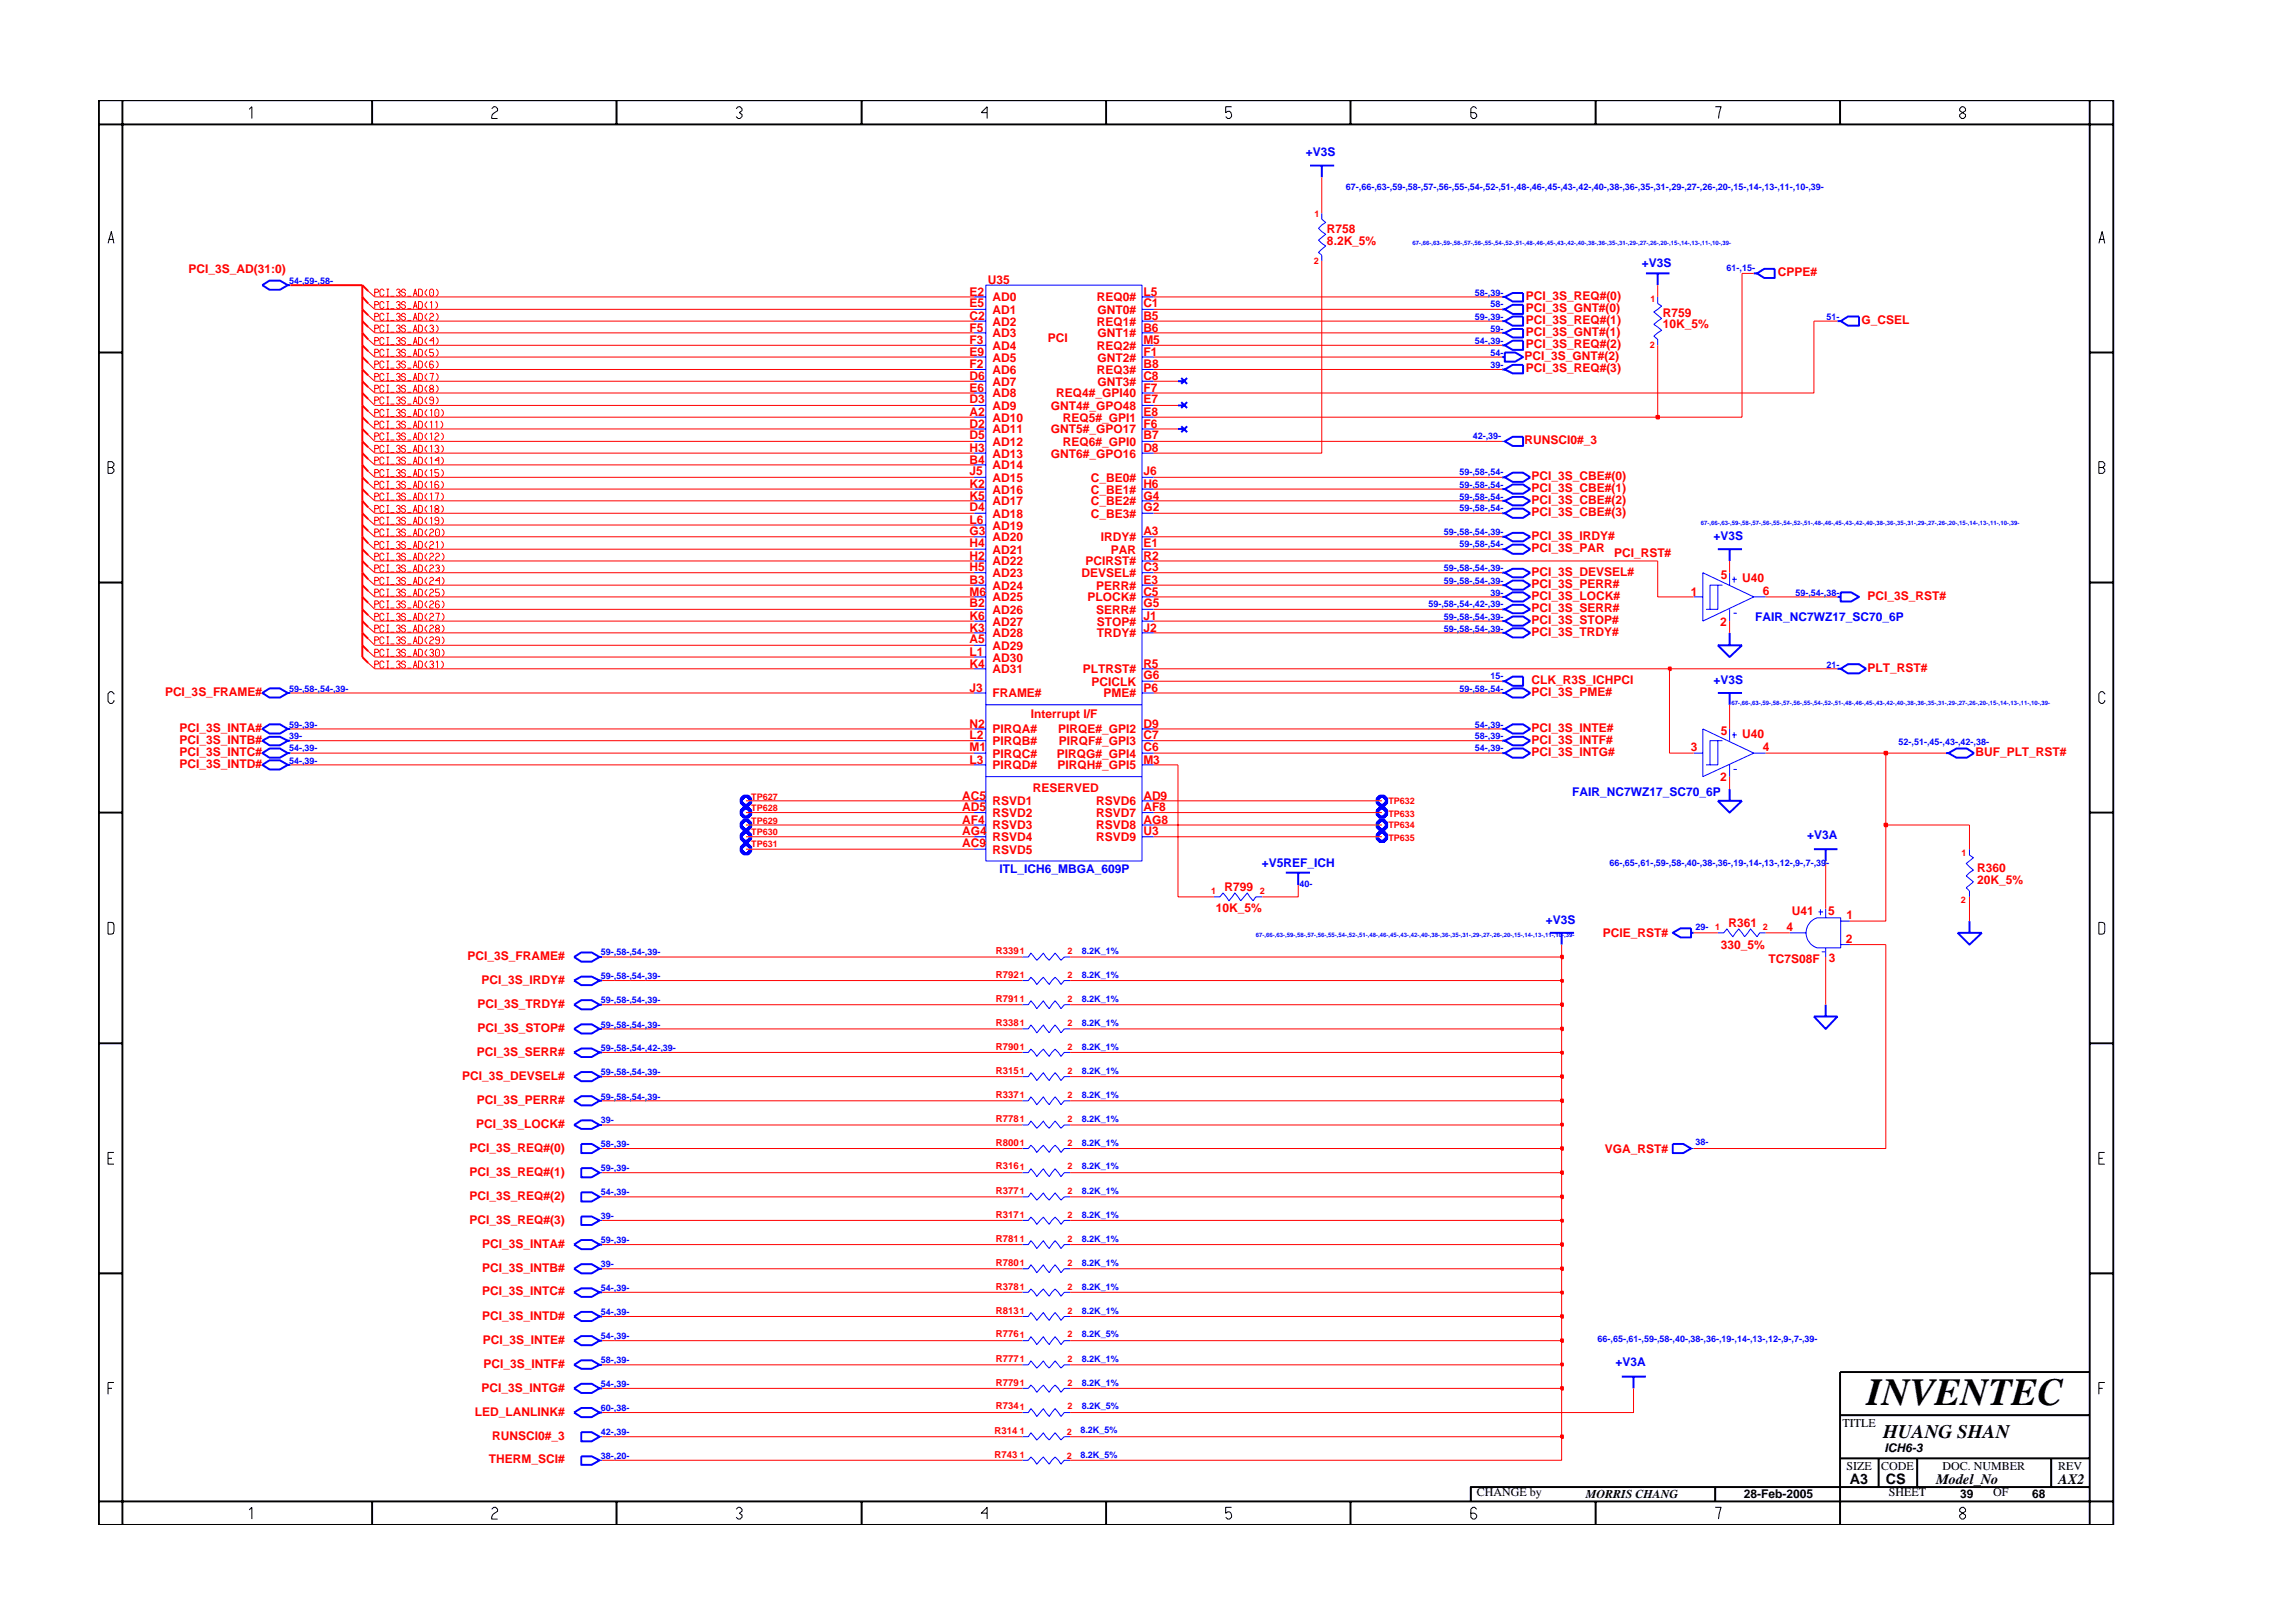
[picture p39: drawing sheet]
<svg xmlns="http://www.w3.org/2000/svg" width="297mm" height="210mm" viewBox="0 0 297 210" stroke-linecap="round" stroke-linejoin="round" font-family="sans-serif">
<defs><g id="words">
<text font-size="5" x="241.8" y="182">INVENTEC</text>
<text font-size="2.5" x="244" y="186.3">HUANG SHAN</text>
<g font-size="1.9">
<text x="239.6" y="192.2">A3</text>
<text x="244.3" y="192.3">CS</text>
<text x="250.8" y="192.2">Model_No</text>
<text x="266.6" y="192.2">AX2</text>
</g>
<g font-size="1.6" fill="#00f">
<text x="169.2" y="20.3">+V3S</text>
<text x="212.7" y="34.6">+V3S</text>
<text x="222" y="70">+V3S</text>
<text x="227.4" y="80.5">FAIR_NC7WZ17_SC70_6P</text>
<text x="222" y="88.6">+V3S</text>
<text x="203.7" y="103.1">FAIR_NC7WZ17_SC70_6P</text>
<text x="129.5" y="113.1">ITL_ICH6_MBGA_609P</text>
<text x="163.4" y="112.3">+V5REF_ICH</text>
<text x="234.1" y="108.6">+V3A</text>
<text x="200.2" y="119.7">+V3S</text>
<text x="209.3" y="177">+V3A</text>
</g>
<g font-size="1.6" fill="#f00">
<text x="24.4" y="35.3">PCI_3S_AD(31:0)</text>
<text x="171.9" y="30.2">R758</text>
<text x="171.9" y="31.7">8.2K_5%</text>
<text x="230.3" y="35.7">CPPE#</text>
<text x="125.6" y="41.4">C2</text>
<text x="125.6" y="38.3">E2</text>
<text x="125.6" y="39.8">E5</text>
<text x="128" y="36.8">U35</text>
<text x="128.6" y="39">AD0</text>
<text x="128.6" y="40.7">AD1</text>
<text x="142.1" y="39">REQ0#</text>
<text x="142.2" y="40.7">GNT0#</text>
<text x="148.1" y="38.3">L5</text>
<text x="148.1" y="41.4">B5</text>
<text x="148.1" y="39.8">C1</text>
<text x="197.6" y="38.9">PCI_3S_REQ#(0)</text>
<text x="197.6" y="40.4">PCI_3S_GNT#(0)</text>
<text x="215.4" y="41">R759</text>
<text x="125.6" y="47.6">F2</text>
<text x="125.6" y="43">F5</text>
<text x="125.6" y="44.6">F3</text>
<text x="125.6" y="46.1">E9</text>
<text x="128.6" y="42.2">AD2</text>
<text x="128.6" y="43.7">AD3</text>
<text x="128.6" y="45.3">AD4</text>
<text x="128.6" y="46.8">AD5</text>
<text x="135.7" y="44.3">PCI</text>
<text x="142.1" y="42.2">REQ1#</text>
<text x="142.1" y="45.3">REQ2#</text>
<text x="142.2" y="43.7">GNT1#</text>
<text x="142.2" y="46.8">GNT2#</text>
<text x="148.1" y="43">B6</text>
<text x="148.1" y="46.1">F1</text>
<text x="148.1" y="44.6">M5</text>
<text x="148.1" y="47.6">B8</text>
<text x="197.5" y="46.7">PCI_3S_GNT#(2)</text>
<text x="197.6" y="42">PCI_3S_REQ#(1)</text>
<text x="197.6" y="45.1">PCI_3S_REQ#(2)</text>
<text x="197.6" y="43.5">PCI_3S_GNT#(1)</text>
<text x="215.4" y="42.5">10K_5%</text>
<text x="241.2" y="42">G_CSEL</text>
<text x="125.6" y="49.2">D6</text>
<text x="125.6" y="50.7">E6</text>
<text x="125.6" y="53.9">A2</text>
<text x="125.6" y="52.3">D3</text>
<text x="128.6" y="50">AD7</text>
<text x="128.6" y="51.5">AD8</text>
<text x="128.6" y="53.1">AD9</text>
<text x="128.6" y="48.4">AD6</text>
<text x="136.1" y="53.1">GNT4#_GPO48</text>
<text x="136.8" y="51.5">REQ4#_GPI40</text>
<text x="142.1" y="48.4">REQ3#</text>
<text x="142.2" y="50">GNT3#</text>
<text x="148.1" y="49.2">C8</text>
<text x="148.1" y="52.3">E7</text>
<text x="148.1" y="50.7">F7</text>
<text x="148.1" y="53.9">E8</text>
<text x="197.6" y="48.2">PCI_3S_REQ#(3)</text>
<text x="125.6" y="55.4">D2</text>
<text x="125.6" y="56.9">D5</text>
<text x="125.6" y="58.5">H3</text>
<text x="128.6" y="54.6">AD10</text>
<text x="128.6" y="56.2">AD11</text>
<text x="128.6" y="57.8">AD12</text>
<text x="128.6" y="59.3">AD13</text>
<text x="136.1" y="56.2">GNT5#_GPO17</text>
<text x="136.1" y="59.3">GNT6#_GPO16</text>
<text x="137.7" y="54.6">REQ5#_GPI1</text>
<text x="137.7" y="57.8">REQ6#_GPI0</text>
<text x="148.1" y="55.4">F6</text>
<text x="148.1" y="58.5">D8</text>
<text x="148.1" y="56.9">B7</text>
<text x="197.5" y="57.5">RUNSCI0#_3</text>
<text x="125.6" y="60.1">B4</text>
<text x="125.6" y="61.6">J5</text>
<text x="125.6" y="63.2">K2</text>
<text x="125.6" y="64.7">K5</text>
<text x="128.6" y="65.5">AD17</text>
<text x="128.6" y="60.8">AD14</text>
<text x="128.6" y="62.4">AD15</text>
<text x="128.6" y="63.9">AD16</text>
<text x="141.3" y="62.4">C_BE0#</text>
<text x="141.3" y="63.9">C_BE1#</text>
<text x="141.3" y="65.5">C_BE2#</text>
<text x="148.1" y="61.6">J6</text>
<text x="148.1" y="63.2">H6</text>
<text x="148.1" y="64.7">G4</text>
<text x="198.4" y="62.2">PCI_3S_CBE#(0)</text>
<text x="198.4" y="63.8">PCI_3S_CBE#(1)</text>
<text x="198.4" y="65.3">PCI_3S_CBE#(2)</text>
<text x="125.6" y="66.2">D4</text>
<text x="125.6" y="67.8">L6</text>
<text x="125.6" y="69.4">G3</text>
<text x="125.6" y="70.9">H4</text>
<text x="128.6" y="67.1">AD18</text>
<text x="128.6" y="68.6">AD19</text>
<text x="128.6" y="70.1">AD20</text>
<text x="128.6" y="71.7">AD21</text>
<text x="141.3" y="67.1">C_BE3#</text>
<text x="142.6" y="70.1">IRDY#</text>
<text x="143.9" y="71.7">PAR</text>
<text x="148.1" y="69.4">A3</text>
<text x="148.1" y="70.9">E1</text>
<text x="148.1" y="66.2">G2</text>
<text x="198.4" y="66.8">PCI_3S_CBE#(3)</text>
<text x="198.4" y="70">PCI_3S_IRDY#</text>
<text x="198.4" y="71.5">PCI_3S_PAR</text>
<text x="125.6" y="72.5">H2</text>
<text x="125.6" y="74">H5</text>
<text x="125.6" y="75.6">B3</text>
<text x="125.6" y="77.2">M6</text>
<text x="128.6" y="73.3">AD22</text>
<text x="128.6" y="74.8">AD23</text>
<text x="128.6" y="76.4">AD24</text>
<text x="128.6" y="77.9">AD25</text>
<text x="140.1" y="74.8">DEVSEL#</text>
<text x="140.6" y="73.3">PCIRST#</text>
<text x="140.9" y="77.9">PLOCK#</text>
<text x="142" y="76.4">PERR#</text>
<text x="148.1" y="77.2">C5</text>
<text x="148.1" y="72.5">R2</text>
<text x="148.1" y="75.6">E3</text>
<text x="148.1" y="74">C3</text>
<text x="198.4" y="76.2">PCI_3S_PERR#</text>
<text x="198.4" y="77.7">PCI_3S_LOCK#</text>
<text x="198.4" y="74.6">PCI_3S_DEVSEL#</text>
<text x="209.1" y="72.2">PCI_RST#</text>
<text x="219" y="77.2">1</text>
<text x="222.9" y="75">5</text>
<text x="225.7" y="75.4">U40</text>
<text x="228.4" y="77.1">6</text>
<text x="241.9" y="77.7">PCI_3S_RST#</text>
<text x="125.6" y="78.7">B2</text>
<text x="125.6" y="80.3">K6</text>
<text x="125.6" y="81.8">K3</text>
<text x="125.6" y="83.3">A5</text>
<text x="128.6" y="79.5">AD26</text>
<text x="128.6" y="81">AD27</text>
<text x="128.6" y="82.6">AD28</text>
<text x="142" y="79.5">SERR#</text>
<text x="142.1" y="81">STOP#</text>
<text x="142.1" y="82.6">TRDY#</text>
<text x="148.1" y="81.8">J2</text>
<text x="148.1" y="78.7">G5</text>
<text x="148.1" y="80.3">J1</text>
<text x="198.4" y="82.4">PCI_3S_TRDY#</text>
<text x="198.4" y="79.3">PCI_3S_SERR#</text>
<text x="198.4" y="80.9">PCI_3S_STOP#</text>
<text x="222.9" y="81.1">2</text>
<text x="125.6" y="89.6">J3</text>
<text x="125.6" y="84.9">L1</text>
<text x="125.6" y="86.5">K4</text>
<text x="128.6" y="84.2">AD29</text>
<text x="128.6" y="85.7">AD30</text>
<text x="128.6" y="87.2">AD31</text>
<text x="140.3" y="87.2">PLTRST#</text>
<text x="141.4" y="88.8">PCICLK</text>
<text x="148.1" y="86.5">R5</text>
<text x="148.1" y="89.6">P6</text>
<text x="148.1" y="88">G6</text>
<text x="198.4" y="88.6">CLK_R3S_ICHPCI</text>
<text x="241.9" y="87.1">PLT_RST#</text>
<text x="21.4" y="90.2">PCI_3S_FRAME#</text>
<text x="23.3" y="94.8">PCI_3S_INTA#</text>
<text x="125.6" y="94.3">N2</text>
<text x="125.6" y="95.8">L2</text>
<text x="128.6" y="95">PIRQA#</text>
<text x="128.6" y="90.4">FRAME#</text>
<text x="133.5" y="93.1">Interrupt I/F</text>
<text x="137.1" y="95">PIRQE#_GPI2</text>
<text x="142.9" y="90.4">PME#</text>
<text x="148.1" y="94.3">D9</text>
<text x="148.1" y="95.8">C7</text>
<text x="198.4" y="94.8">PCI_3S_INTE#</text>
<text x="198.4" y="90.2">PCI_3S_PME#</text>
<text x="222.9" y="95.2">5</text>
<text x="225.7" y="95.6">U40</text>
<text x="23.3" y="96.4">PCI_3S_INTB#</text>
<text x="23.3" y="99.5">PCI_3S_INTD#</text>
<text x="23.3" y="97.9">PCI_3S_INTC#</text>
<text x="125.6" y="97.3">M1</text>
<text x="125.6" y="98.9">L3</text>
<text x="128.6" y="99.7">PIRQD#</text>
<text x="128.6" y="96.5">PIRQB#</text>
<text x="128.6" y="98.1">PIRQC#</text>
<text x="136.9" y="98.1">PIRQG#_GPI4</text>
<text x="137" y="99.7">PIRQH#_GPI5</text>
<text x="137.2" y="96.5">PIRQF#_GPI3</text>
<text x="148.1" y="97.3">C6</text>
<text x="148.1" y="98.9">M3</text>
<text x="198.4" y="96.4">PCI_3S_INTF#</text>
<text x="198.4" y="97.9">PCI_3S_INTG#</text>
<text x="219" y="97.3">3</text>
<text x="222.9" y="101.2">2</text>
<text x="228.4" y="97.3">4</text>
<text x="255.9" y="97.9">BUF_PLT_RST#</text>
<text x="124.7" y="103.6">AC5</text>
<text x="124.7" y="105.1">AD5</text>
<text x="124.7" y="106.7">AF4</text>
<text x="128.6" y="104.3">RSVD1</text>
<text x="128.6" y="105.9">RSVD2</text>
<text x="128.6" y="107.5">RSVD3</text>
<text x="133.8" y="102.6">RESERVED</text>
<text x="142" y="104.3">RSVD6</text>
<text x="142" y="105.9">RSVD7</text>
<text x="142" y="107.5">RSVD8</text>
<text x="148.1" y="103.6">AD9</text>
<text x="148.1" y="105.1">AF8</text>
<text x="148.1" y="106.7">AG8</text>
<text x="124.7" y="108.2">AG4</text>
<text x="124.7" y="109.8">AC9</text>
<text x="128.6" y="109">RSVD4</text>
<text x="128.6" y="110.6">RSVD5</text>
<text x="142" y="109">RSVD9</text>
<text x="148.1" y="108.2">U3</text>
<text x="256.1" y="113">R360</text>
<text x="157.5" y="118.1">10K_5%</text>
<text x="158.6" y="115.4">R799</text>
<text x="232.1" y="118.5">U41</text>
<text x="236.8" y="118.5">5</text>
<text x="239.2" y="119.1">1</text>
<text x="256.1" y="114.5">20K_5%</text>
<text x="60.6" y="124.4">PCI_3S_FRAME#</text>
<text x="207.6" y="121.4">PCIE_RST#</text>
<text x="222.9" y="122.9">330_5%</text>
<text x="223.9" y="120.1">R361</text>
<text x="229.1" y="124.7">TC7S08F</text>
<text x="231.4" y="120.6">4</text>
<text x="236.9" y="124.6">3</text>
<text x="239.1" y="122.2">2</text>
<text x="61.9" y="130.6">PCI_3S_TRDY#</text>
<text x="62.4" y="127.4">PCI_3S_IRDY#</text>
<text x="61.8" y="136.8">PCI_3S_SERR#</text>
<text x="61.9" y="133.7">PCI_3S_STOP#</text>
<text x="59.9" y="139.9">PCI_3S_DEVSEL#</text>
<text x="61.8" y="143">PCI_3S_PERR#</text>
<text x="60.8" y="149.2">PCI_3S_REQ#(0)</text>
<text x="61.7" y="146.2">PCI_3S_LOCK#</text>
<text x="207.9" y="149.4">VGA_RST#</text>
<text x="60.8" y="152.3">PCI_3S_REQ#(1)</text>
<text x="60.8" y="155.5">PCI_3S_REQ#(2)</text>
<text x="60.8" y="158.5">PCI_3S_REQ#(3)</text>
<text x="62.5" y="161.6">PCI_3S_INTA#</text>
<text x="62.5" y="164.8">PCI_3S_INTB#</text>
<text x="62.5" y="167.8">PCI_3S_INTC#</text>
<text x="62.5" y="171">PCI_3S_INTD#</text>
<text x="62.6" y="174.1">PCI_3S_INTE#</text>
<text x="62.6" y="177.2">PCI_3S_INTF#</text>
<text x="61.5" y="183.4">LED_LANLINK#</text>
<text x="62.4" y="180.3">PCI_3S_INTG#</text>
<text x="63.3" y="189.6">THERM_SCI#</text>
<text x="63.8" y="186.5">RUNSCI0#_3</text>
</g>
<g font-size="1.6">
<text x="238.7" y="184.8">TITLE</text>
<text x="239.2" y="190.4">SIZE</text>
<text x="243.7" y="190.4">CODE</text>
<text x="244.1" y="188.1">ICH6-3</text>
<text x="251.6" y="190.4">DOC. NUMBER</text>
<text x="266.6" y="190.4">REV</text>
<text x="191.3" y="193.9">CHANGE by</text>
<text x="205.4" y="194.1">MORRIS CHANG</text>
<text x="225.9" y="194.1">28-Feb-2005</text>
<text x="244.7" y="193.9">SHEET</text>
<text x="253.9" y="194.1">39</text>
<text x="258.2" y="193.9">OF</text>
<text x="263.3" y="194.1">68</text>
</g>
<g font-size="1.2" fill="#f00">
<text x="170.3" y="28.1">1</text>
<text x="170.2" y="34.2">2</text>
<text x="213.8" y="39.1">1</text>
<text x="213.7" y="45.1">2</text>
<text x="97.3" y="106.7">TP629</text>
<text x="97.3" y="103.6">TP627</text>
<text x="97.3" y="105.1">TP628</text>
<text x="179.9" y="107.3">TP634</text>
<text x="179.9" y="104.2">TP632</text>
<text x="179.9" y="105.8">TP633</text>
<text x="97.3" y="108.2">TP630</text>
<text x="97.3" y="109.8">TP631</text>
<text x="179.9" y="108.9">TP635</text>
<text x="254.1" y="110.9">1</text>
<text x="156.9" y="115.9">1</text>
<text x="163.2" y="115.8">2</text>
<text x="254" y="117">2</text>
<text x="129" y="123.6">R3391</text>
<text x="138.3" y="123.6">2</text>
<text x="222.2" y="120.5">1</text>
<text x="228.4" y="120.4">2</text>
<text x="129" y="126.7">R7921</text>
<text x="129" y="129.8">R7911</text>
<text x="138.3" y="126.7">2</text>
<text x="138.3" y="129.8">2</text>
<text x="129" y="132.9">R3381</text>
<text x="129" y="136">R7901</text>
<text x="138.3" y="132.9">2</text>
<text x="138.3" y="136">2</text>
<text x="129" y="142.2">R3371</text>
<text x="129" y="139.1">R3151</text>
<text x="138.3" y="139.1">2</text>
<text x="138.3" y="142.2">2</text>
<text x="129" y="145.3">R7781</text>
<text x="129" y="148.4">R8001</text>
<text x="138.3" y="145.3">2</text>
<text x="138.3" y="148.4">2</text>
<text x="129" y="151.5">R3161</text>
<text x="129" y="154.6">R3771</text>
<text x="138.3" y="151.5">2</text>
<text x="138.3" y="154.6">2</text>
<text x="129" y="157.8">R3171</text>
<text x="129" y="160.9">R7811</text>
<text x="138.3" y="157.8">2</text>
<text x="138.3" y="160.9">2</text>
<text x="129" y="163.9">R7801</text>
<text x="129" y="167.1">R3781</text>
<text x="138.3" y="163.9">2</text>
<text x="138.3" y="167.1">2</text>
<text x="129" y="173.3">R7761</text>
<text x="129" y="170.2">R8131</text>
<text x="138.3" y="170.2">2</text>
<text x="138.3" y="173.3">2</text>
<text x="129" y="179.5">R7791</text>
<text x="129" y="176.4">R7771</text>
<text x="138.3" y="179.5">2</text>
<text x="138.3" y="176.4">2</text>
<text x="128.8" y="185.8">R314</text>
<text x="129" y="182.6">R7341</text>
<text x="132.1" y="185.8">1</text>
<text x="138.2" y="185.9">2</text>
<text x="138.3" y="182.6">2</text>
<text x="128.8" y="188.8">R743</text>
<text x="132.1" y="188.8">1</text>
<text x="138.2" y="189">2</text>
</g>
<g font-size="1.2" fill="#00f">
<text x="174.4" y="24.6">67-,66-,63-,59-,58-,57-,56-,55-,54-,52-,51-,48-,46-,45-,43-,42-,40-,38-,36-,35-,31-,29-,27-,26-,20-,15-,14-,13-,11-,10-,39-</text>
<text x="223.7" y="35.2">61-,15-</text>
<text x="37.5" y="36.8">54-,59-,58-</text>
<text x="191.1" y="38.3">58-,39-</text>
<text x="191.1" y="41.4">59-,39-</text>
<text x="193.1" y="39.8">58-</text>
<text x="236.6" y="41.4">51-</text>
<text x="191.1" y="44.6">54-,39-</text>
<text x="193.1" y="47.6">39-</text>
<text x="193.1" y="43">59-</text>
<text x="193.1" y="46.1">54-</text>
<text x="190.8" y="56.8">42-,39-</text>
<text x="189.1" y="61.6">59-,58-,54-</text>
<text x="189.1" y="63.2">59-,58-,54-</text>
<text x="189.1" y="64.7">59-,58-,54-</text>
<text x="187.1" y="69.4">59-,58-,54-,39-</text>
<text x="189.1" y="66.2">59-,58-,54-</text>
<text x="189.1" y="70.9">59-,58-,54-</text>
<text x="187.1" y="75.6">59-,58-,54-,39-</text>
<text x="187.1" y="74">59-,58-,54-,39-</text>
<text x="193.1" y="77.2">39-</text>
<text x="232.6" y="77.2">59-,54-,38-</text>
<text x="185" y="78.7">59-,58-,54-,42-,39-</text>
<text x="187.1" y="80.3">59-,58-,54-,39-</text>
<text x="187.1" y="81.8">59-,58-,54-,39-</text>
<text x="37.5" y="89.6">59-,58-,54-,39-</text>
<text x="189.1" y="89.6">59-,58-,54-</text>
<text x="193.1" y="88">15-</text>
<text x="236.6" y="86.5">21-</text>
<text x="37.5" y="94.3">59-,39-</text>
<text x="37.5" y="95.8">39-</text>
<text x="191.1" y="95.8">58-,39-</text>
<text x="191.1" y="94.3">54-,39-</text>
<text x="37.5" y="98.9">54-,39-</text>
<text x="37.5" y="97.3">54-,39-</text>
<text x="191.1" y="97.3">54-,39-</text>
<text x="245.9" y="96.5">52-,51-,45-,43-,42-,38-</text>
<text x="208.5" y="112.2">66-,65-,61-,59-,58-,40-,38-,36-,19-,14-,13-,12-,9-,7-,39-</text>
<text x="168.3" y="115">40-</text>
<text x="77.8" y="123.7">59-,58-,54-,39-</text>
<text x="140.1" y="123.6">8.2K_1%</text>
<text x="219.7" y="120.4">29-</text>
<text x="77.8" y="130">59-,58-,54-,39-</text>
<text x="77.8" y="126.9">59-,58-,54-,39-</text>
<text x="140.1" y="129.8">8.2K_1%</text>
<text x="140.1" y="126.7">8.2K_1%</text>
<text x="77.8" y="136.2">59-,58-,54-,42-,39-</text>
<text x="77.8" y="133.1">59-,58-,54-,39-</text>
<text x="140.1" y="132.9">8.2K_1%</text>
<text x="140.1" y="136">8.2K_1%</text>
<text x="77.8" y="142.4">59-,58-,54-,39-</text>
<text x="77.8" y="139.3">59-,58-,54-,39-</text>
<text x="140.1" y="142.2">8.2K_1%</text>
<text x="140.1" y="139.1">8.2K_1%</text>
<text x="77.8" y="148.6">58-,39-</text>
<text x="77.8" y="145.5">39-</text>
<text x="140.1" y="145.3">8.2K_1%</text>
<text x="140.1" y="148.4">8.2K_1%</text>
<text x="219.7" y="148.4">38-</text>
<text x="77.8" y="154.8">54-,39-</text>
<text x="77.8" y="151.8">59-,39-</text>
<text x="140.1" y="151.5">8.2K_1%</text>
<text x="140.1" y="154.6">8.2K_1%</text>
<text x="77.8" y="161.1">59-,39-</text>
<text x="77.8" y="157.9">39-</text>
<text x="140.1" y="157.8">8.2K_1%</text>
<text x="140.1" y="160.9">8.2K_1%</text>
<text x="77.8" y="167.2">54-,39-</text>
<text x="77.8" y="164.2">39-</text>
<text x="140.1" y="163.9">8.2K_1%</text>
<text x="140.1" y="167.1">8.2K_1%</text>
<text x="77.8" y="173.5">54-,39-</text>
<text x="77.8" y="170.4">54-,39-</text>
<text x="140.1" y="173.3">8.2K_5%</text>
<text x="140.1" y="170.2">8.2K_1%</text>
<text x="207" y="173.8">66-,65-,61-,59-,58-,40-,38-,36-,19-,14-,13-,12-,9-,7-,39-</text>
<text x="77.8" y="179.7">54-,39-</text>
<text x="77.8" y="176.6">58-,39-</text>
<text x="140.1" y="179.5">8.2K_1%</text>
<text x="140.1" y="176.4">8.2K_1%</text>
<text x="77.8" y="185.9">42-,39-</text>
<text x="77.8" y="182.8">60-,38-</text>
<text x="140" y="185.7">8.2K_5%</text>
<text x="140.1" y="182.6">8.2K_5%</text>
<text x="77.8" y="189">38-,20-</text>
<text x="140" y="188.8">8.2K_5%</text>
</g>
<g font-size=".8" fill="#00f">
<text x="183" y="31.7">67-,66-,63-,59-,58-,57-,56-,55-,54-,52-,51-,48-,46-,45-,43-,42-,40-,38-,36-,35-,31-,29-,27-,26-,20-,15-,14-,13-,11-,10-,39-</text>
<text x="220.3" y="68">67-,66-,63-,59-,58-,57-,56-,55-,54-,52-,51-,48-,46-,45-,43-,42-,40-,38-,36-,35-,31-,29-,27-,26-,20-,15-,14-,13-,11-,10-,39-</text>
<text x="224.3" y="91.3">67-,66-,63-,59-,58-,57-,56-,55-,54-,52-,51-,48-,46-,45-,43-,42-,40-,38-,36-,35-,31-,29-,27-,26-,20-,15-,14-,13-,11-,10-,39-</text>
<text x="162.7" y="121.4">67-,66-,63-,59-,58-,57-,56-,55-,54-,52-,51-,48-,46-,45-,43-,42-,40-,38-,36-,35-,31-,29-,27-,26-,20-,15-,14-,13-,11-,10-,39-</text>
</g>
</g></defs>
<g fill="none" stroke="#00f" stroke-width=".13">
<path d="M126.2 38.5h1.5M127.7 36.9h20.2v74.6h-20.2zM147.9 38.5h1.6M171.2 27.6v.8l.5 .4-.9 .8 .9 .7-.9 .8 .9 .8-.9 .8 .4 .3v.8M214.7 38.5v.8l.6 .4-1.1 .7 1.1 .9-1.1 .7 1.1 .8-1.1 .7 .5 .5v.7M126.2 57.2h1.5M126.2 40.1h1.5M126.2 41.6h1.5M126.2 43.1h1.5M126.2 44.7h1.5M126.2 46.3h1.5M126.2 47.9h1.5"/>
<path d="M126.2 49.4h1.5M126.2 50.9h1.5M126.2 52.5h1.5M126.2 54h1.5M126.2 55.6h1.5M126.2 58.7h1.5M147.9 57.2h1.6M147.9 40.1h1.6M147.9 41.6h1.6M147.9 43.1h1.6M147.9 44.7h1.6M147.9 46.3h1.6"/>
<path d="M147.9 47.9h1.6M147.9 49.4h1.6M147.9 50.9h1.6M147.9 52.5h1.6M147.9 54h1.6M147.9 55.6h1.6M147.9 58.7h1.6M194.6 57.2h.3M126.2 78.9h1.5M126.2 77.3h1.5M126.2 60.2h1.5M126.2 61.8h1.5"/>
<path d="M126.2 63.4h1.5M126.2 64.9h1.5M126.2 66.5h1.5M126.2 68h1.5M126.2 69.5h1.5M126.2 71.1h1.5M126.2 72.7h1.5M126.2 74.2h1.5M126.2 75.8h1.5M147.9 78.9h1.6M147.9 77.3h1.6M147.9 61.8h1.6"/>
<path d="M147.9 63.4h1.6M147.9 64.9h1.6M147.9 66.5h1.6M147.9 69.5h1.6M147.9 71.1h1.6M147.9 72.7h1.6M147.9 74.2h1.6M147.9 75.8h1.6M219.4 77.3h1.2M220.6 74.2l6.6 3.1-6.6 3.2zM222.5 75.8v3.1h-1M223.1 75.8h-1.6v3.1h-.5"/>
<path d="M224.1 74.2v1.6M224.1 78.9v1.6M224.4 75h.6M224.6 79.4h.4M224.6 74.7v.8M227.2 77.3h1.5M126.2 99.1h1.5M126.2 97.6h1.5M126.2 80.5h1.5M126.2 82h1.5M126.2 83.6h1.5M126.2 85.1h1.5"/>
<path d="M126.2 86.6h1.5M126.2 89.8h1.5M126.2 94.4h1.5M126.2 96h1.5M127.7 91.3h20.2M147.9 99.1h1.6M147.9 97.6h1.6M147.9 80.5h1.6M147.9 82h1.6M147.9 86.6h1.6M147.9 89.8h1.6M147.9 94.4h1.6"/>
<path d="M147.9 96h1.6M147.9 88.3h1.6M219.4 97.6h1.2M220.6 94.4l6.6 3.2-6.6 3zM222.5 96v3.1h-1M223.1 96h-1.6v3.1h-.5M224.1 94.4v1.6M224.1 99.1v1.5M224.4 95.2h.6M224.6 99.7h.4M224.6 94.9v.7M227.2 97.6h1.5"/>
<path d="M126.2 103.7h1.5M126.2 105.3h1.5M126.2 106.9h1.5M126.2 108.4h1.5M126.2 110h1.5M127.7 100.6h20.2M147.9 103.7h1.6M147.9 105.3h1.6M147.9 106.9h1.6M147.9 108.4h1.6M157.3 116.2h.7l.4-.5 .8 1 .8-1 .7 1 .9-1 .7 1 .4-.5h.8M235.3 118.9h3.1v3.9h-3.1"/>
<path d="M235.3 118.9a2.03 2.03 0 0 0-1.3 1.9 2.03 2.03 0 0 0 1.3 2M235.6 118.1h.6M235.8 117.8v.8M236.5 117.7v1.2M238.4 119.3h1.2M255.1 110v.8l.5 .3-.9 .8 .9 .8-.9 .8 .9 .7-.9 .8 .4 .4v.8M132.4 127h.8l.3-.4 .8 .9 .9-.9 .7 .9 .8-.9 .7 .9 .5-.5h.7M132.4 133.3h.8l.3-.5 .8 1 .9-1 .7 1 .8-1 .7 1 .5-.5h.7M132.4 130.2h.8l.3-.5 .8 1 .9-1 .7 1 .8-1 .7 1 .5-.5h.7M132.4 139.5h.8l.3-.5 .8 1 .9-1 .7 1 .8-1 .7 1 .5-.5h.7M132.4 124h.8l.3-.5 .8 .9 .9-.9 .7 .9 .8-.9 .7 .9 .5-.4h.7M132.4 136.3h.8l.3-.4 .8 .9 .9-.9 .7 .9 .8-.9 .7 .9 .5-.5h.7"/>
<path d="M222.5 120.8h.8l.4-.5 .8 1.1 .7-1.1 .8 1.1 .8-1.1 .8 1.1 .4-.6h.7M231.8 120.8h2.2M236 123.3h.4M236.5 122.8v1.2M238.4 122.4h1.2M77.7 151.9h.3M77.7 158.1h.3M77.7 148.8h.3M77.7 155.1h.3M132.4 145.7h.8l.3-.5 .8 1 .9-1 .7 1 .8-1 .7 1 .5-.5h.7M132.4 142.6h.8l.3-.5 .8 1 .9-1 .7 1 .8-1 .7 1 .5-.5h.7M132.4 158.1h.8l.3-.4 .8 .9 .9-.9 .7 .9 .8-.9 .7 .9 .5-.5h.7"/>
<path d="M132.4 151.9h.8l.3-.5 .8 1 .9-1 .7 1 .8-1 .7 1 .5-.5h.7M132.4 148.8h.8l.3-.4 .8 .9 .9-.9 .7 .9 .8-.9 .7 .9 .5-.5h.7M132.4 155.1h.8l.3-.6 .8 1 .9-1 .7 1 .8-1 .7 1 .5-.4h.7M219.1 148.8h.3M132.4 170.5h.8l.3-.5 .8 1.1 .9-1.1 .7 1.1 .8-1.1 .7 1.1 .5-.6h.7M132.4 173.7h.8l.3-.5 .8 1 .9-1 .7 1 .8-1 .7 1 .5-.5h.7M132.4 179.9h.8l.3-.5 .8 1 .9-1 .7 1 .8-1 .7 1 .5-.5h.7M132.4 176.8h.8l.3-.5 .8 .9 .9-.9 .7 .9 .8-.9 .7 .9 .5-.4h.7M132.4 161.2h.8l.3-.5 .8 1 .9-1 .7 1 .8-1 .7 1 .5-.5h.7M132.4 167.4h.8l.3-.4 .8 .9 .9-.9 .7 .9 .8-.9 .7 .9 .5-.5h.7M132.4 164.4h.8l.3-.5 .8 1 .9-1 .7 1 .8-1 .7 1 .5-.5h.7M77.7 189.2h.3"/>
<path d="M77.7 186.1h.3M132.4 189.2h.8l.3-.4 .8 .9 .9-.9 .7 .9 .8-.9 .7 .9 .5-.5h.7M132.4 183h.8l.3-.5 .8 1 .9-1 .7 1 .8-1 .7 1 .5-.5h.7M132.4 186.1h.8l.3-.5 .8 .9 .9-.9 .7 .9 .8-.9 .7 .9 .5-.4h.7"/>
</g>
<g fill="none" stroke="#00f" stroke-width=".25">
<path d="M34 36.9l.9-.5h1.4l1 .5-1 .6h-1.4zM37.3 36.9h.3M169.7 21.4h3.1M171.2 21.4v1.6M194.6 38.5h.3M194.9 38.5l1-.5h1.4v1.1h-1.4zM213.2 35.4h3.1M214.7 35.4v1.5M227.2 35.4h.4M227.6 35.4l.9-.6h1.4v1.2h-1.4zM152.6 55.6h.8M152.6 52.5h.8"/>
<path d="M152.6 49.4h.8M153 55.2l.8 .8M153 52.1l.8 .8M153 49l.8 .7M153.8 55.2l-.8 .8M153.8 52.1l-.8 .8M153.8 49l-.8 .7M194.6 40.1h.3M194.6 41.6h.3M194.6 46.3h.3M194.6 44.7h.3M194.6 43.1h.3"/>
<path d="M194.6 47.9h.3M194.9 40.1l1-.6h1.4v1.2h-1.4zM194.9 41.6l1-.6h1.4v1.2h-1.4zM194.9 57.2l1-.6h1.4v1.2h-1.4zM194.9 45.7h1.4l1 .6-1 .5h-1.4zM194.9 44.7l1-.6h1.4v1.2h-1.4zM194.9 43.1l1-.5h1.4v1.1h-1.4zM194.9 47.9l1-.6h1.4v1.1h-1.4zM238 41.6h.4M238.4 41.6l1-.6h1.4v1.2h-1.4zM194.6 75.8h.3M194.6 63.4h.3"/>
<path d="M194.6 77.3h.3M194.6 61.8h.3M194.6 71.1h.3M194.6 66.5h.3M194.6 78.9h.3M194.6 64.9h.3M194.6 69.5h.3M194.6 74.2h.3M194.9 75.8l1-.6h1.4l.9 .6-.9 .6h-1.4zM194.9 63.4l1-.6h1.4l.9 .6-.9 .6h-1.4zM194.9 61.8l1-.6h1.4l.9 .6-.9 .6h-1.4zM194.9 77.3l1-.6h1.4l.9 .6-.9 .6h-1.4z"/>
<path d="M194.9 71.1l1-.5h1.4l.9 .5-.9 .6h-1.4zM194.9 66.5l1-.6h1.4l.9 .6-.9 .6h-1.4zM194.9 78.9l1-.6h1.4l.9 .6-.9 .5h-1.4zM194.9 64.9l1-.5h1.4l.9 .5-.9 .6h-1.4zM194.9 69.5l1-.5h1.4l.9 .5-.9 .6h-1.4zM194.9 74.2l1-.5h1.4l.9 .5-.9 .6h-1.4zM222.5 71.1h3.2M224.1 71.1v1.6M238 77.3h.4M238.4 76.7h1.4l1 .6-1 .6h-1.4zM34 99.1l.9-.6h1.4l1 .6-1 .6h-1.4zM34 97.6l.9-.6h1.4l1 .6-1 .6h-1.4z"/>
<path d="M34 96l.9-.6h1.4l1 .6-1 .5h-1.4zM34 89.8l.9-.6h1.4l1 .6-1 .6h-1.4zM34 94.4l.9-.6h1.4l1 .6-1 .6h-1.4zM37.3 99.1h.3M37.3 89.8h.3M37.3 96h.3M37.3 97.6h.3M37.3 94.4h.3M194.6 89.8h.3M194.6 96h.3M194.6 82h.3M194.6 88.3h.3"/>
<path d="M194.6 97.6h.3M194.6 94.4h.3M194.6 80.5h.3M194.9 96l1-.6h1.4l.9 .6-.9 .5h-1.4zM194.9 82l1-.6h1.4l.9 .6-.9 .6h-1.4zM194.9 88.3l1-.6h1.4v1.1h-1.4zM194.9 89.8l1-.6h1.4l.9 .6-.9 .6h-1.4zM194.9 94.4l1-.6h1.4l.9 .6-.9 .6h-1.4zM194.9 80.5l1-.6h1.4l.9 .6-.9 .6h-1.4zM194.9 97.6l1-.6h1.4l.9 .6-.9 .6h-1.4zM222.5 83.6h3.2l-1.6 1.5zM222.5 89.8h3.2"/>
<path d="M224.1 82v1.6M224.1 89.8v1.5M238 86.6h.4M238.4 86.6l1-.6h1.4l1 .6-1 .6h-1.4zM252.1 97.6h.3M252.4 97.6l1-.6h1.4l.9 .6-.9 .6h-1.4zM166.6 113.1h3.1M168.2 113.1v1.6M222.5 103.7h3.2l-1.6 1.6zM224.1 102.2v1.5M235 110h3M236.5 110v1.5"/>
<path d="M255.1 119.3v1.5M74.4 136.3l.9-.5h1.4l1 .5-1 .6h-1.4zM74.4 124l.9-.6h1.4l1 .6-1 .6h-1.4zM74.4 127l.9-.5h1.4l1 .5-1 .6h-1.4zM74.4 139.5l.9-.6h1.4l1 .6-1 .6h-1.4zM74.4 130.2l.9-.6h1.4l1 .6-1 .6h-1.4zM74.4 133.3l.9-.6h1.4l1 .6-1 .6h-1.4zM77.7 136.3h.3M77.7 124h.3M77.7 127h.3M77.7 139.5h.3M77.7 130.2h.3"/>
<path d="M77.7 133.3h.3M200.8 120.8h3.1M202.3 120.8v1.6M216.7 120.8l1-.5h1.4v1.1h-1.4zM219.1 120.8h.3M235 131.7h3l-1.5 1.6zM236.5 130.2v1.5M253.6 120.8h3.1l-1.6 1.6zM74.4 142.6l.9-.6h1.4l1 .6-1 .6h-1.4zM74.4 145.7l.9-.6h1.4l1 .6-1 .5h-1.4zM75.3 151.3h1.4l1 .6-1 .6h-1.4zM75.3 157.6h1.4l1 .5-1 .6h-1.4z"/>
<path d="M75.3 148.2h1.4l1 .6-1 .6h-1.4zM75.3 154.5h1.4l1 .6-1 .5h-1.4zM77.7 142.6h.3M77.7 145.7h.3M216.7 148.2h1.3l1.1 .6-1.1 .6h-1.3zM74.4 179.9l.9-.6h1.4l1 .6-1 .6h-1.4zM74.4 173.7l.9-.6h1.4l1 .6-1 .6h-1.4zM74.4 170.5l.9-.5h1.4l1 .5-1 .6h-1.4zM74.4 167.4l.9-.5h1.4l1 .5-1 .6h-1.4zM74.4 164.4l.9-.6h1.4l1 .6-1 .6h-1.4zM74.4 161.2l.9-.6h1.4l1 .6-1 .6h-1.4zM74.4 176.8l.9-.6h1.4l1 .6-1 .5h-1.4z"/>
<path d="M77.7 179.9h.3M77.7 173.7h.3M77.7 170.5h.3M77.7 167.4h.3M77.7 164.4h.3M77.7 161.2h.3M77.7 176.8h.3M210.1 178.3h3.1M211.6 178.3v1.6M74.4 183l.9-.6h1.4l1 .6-1 .6h-1.4zM75.3 188.7h1.4l1 .5-1 .6h-1.4zM75.3 185.5h1.4l1 .6-1 .6h-1.4z"/>
<path d="M77.7 183h.3"/>
</g>
<g fill="none" stroke="#f00" stroke-width=".13">
<path d="M47.7 37.7l.8 .8M47.7 39.3l.8 .8M47.7 47l.8 .9M47.7 40.8l.8 .8M47.7 51.7l.8 .8M47.7 44l.8 .7M47.7 53.3l.8 .7M47.7 59.5l.8 .7M47.7 56.3l.8 .9M47.7 50.2l.8 .7M47.7 45.5l.8 .8M47.7 42.4l.8 .7"/>
<path d="M47.7 48.6l.8 .8M47.7 54.8l.8 .8M47.7 57.9l.8 .8M47.7 79.7l.8 .8M47.7 68.8l.8 .7M47.7 65.7l.8 .8M47.7 71.9l.8 .8M47.7 61.1l.8 .7M47.7 70.4l.8 .7M47.7 67.3l.8 .7M47.7 64.1l.8 .8M47.7 62.6l.8 .8"/>
<path d="M47.7 75l.8 .8M47.7 76.6l.8 .7M47.7 78.1l.8 .8M47.7 73.4l.8 .8M47.7 82.7l.8 .9M47.7 84.4l.8 .7M47.7 81.2l.8 .8M47.7 85.9l.8 .7M78 189.2h54.4M78 186.1h54.4M138.6 186.1h63.7v3.1h-63.7"/>
</g>
<g fill="none" stroke="#f00" stroke-width=".25">
<path d="M46.9 36.9l.8 .8M46.9 38.5l.8 .8M46.9 46.3l.8 .7M46.9 40.1l.8 .7M46.9 50.9l.8 .8M46.9 43.1l.8 .9M46.9 52.5l.8 .8M46.9 58.7l.8 .8M46.9 55.6l.8 .7M46.9 49.4l.8 .8M46.9 44.7l.8 .8M46.9 41.6l.8 .8"/>
<path d="M46.9 47.9l.8 .7M46.9 54l.8 .8M46.9 57.2l.8 .7M46.9 78.9l.8 .8M46.9 68l.8 .8M46.9 64.9l.8 .8M46.9 71.1l.8 .8M46.9 60.2l.8 .9M46.9 69.5l.8 .9M46.9 66.5l.8 .8M46.9 63.4l.8 .7M46.9 61.8l.8 .8"/>
<path d="M46.9 74.2l.8 .8M46.9 75.8l.8 .8M46.9 77.3l.8 .8M46.9 72.7l.8 .7M46.9 82l.8 .7M46.9 83.6l.8 .8M46.9 80.5l.8 .7M46.9 85.1l.8 .8"/>
</g>
<path d="M96 105l.4-.3h.5l.3 .3v.5l-.3 .4h-.5l-.4-.4zM96.1 106.5l.3-.2h.5l.3 .3v.5l-.3 .4h-.5l-.4-.4v-.5zM96.1 103.4l.3-.2h.5l.3 .3v.5l-.3 .3h-.5l-.4-.3v-.5zM96.1 109.7l.3-.3h.5l.3 .4v.5l-.3 .3h-.5l-.4-.3v-.5zM96.2 108l.2-.2h.5l.3 .3v.6l-.3 .3h-.5l-.4-.3v-.6zM178.4 103.5l.4-.3h.5l.3 .3v.5l-.3 .3h-.5l-.4-.3zM178.4 105l.4-.3h.5l.3 .3v.5l-.3 .4h-.5l-.4-.4zM178.4 106.6l.4-.3h.5l.3 .3v.5l-.3 .4h-.5l-.4-.4zM178.6 108l.2-.2h.5l.3 .3v.6l-.3 .3h-.5l-.4-.3v-.6z" fill="none" stroke="#00f" stroke-width=".42"/>
<path d="M202.2 186h.3v.3h-.3z" fill="#8e2323"/>
<path d="M202.2 186h.3v.3h-.3z" fill="none" stroke="#f00" stroke-width=".25"/>
<path d="M78 179.9h54.4M138.6 179.9h63.7v6.2M211.6 179.9v3.1h-73M78 183h54.4" fill="none" stroke="#f00" stroke-width=".13"/>
<path d="M202.2 179.7h.3v.3h-.3z" fill="#8e2323"/>
<path d="M202.2 179.7h.3v.3h-.3z" fill="none" stroke="#f00" stroke-width=".25"/>
<path d="M78 176.8h54.4M138.6 176.8h63.7v3.1" fill="none" stroke="#f00" stroke-width=".13"/>
<path d="M202.2 176.6h.3v.3h-.3z" fill="#8e2323"/>
<path d="M202.2 176.6h.3v.3h-.3z" fill="none" stroke="#f00" stroke-width=".25"/>
<path d="M78 173.7h54.4M138.6 173.7h63.7v3.1" fill="none" stroke="#f00" stroke-width=".13"/>
<path d="M202.2 173.5h.3v.3h-.3z" fill="#8e2323"/>
<path d="M202.2 173.5h.3v.3h-.3z" fill="none" stroke="#f00" stroke-width=".25"/>
<path d="M78 170.5h54.4M138.6 170.5h63.7v3.2" fill="none" stroke="#f00" stroke-width=".13"/>
<path d="M202.2 170.4h.3v.3h-.3z" fill="#8e2323"/>
<path d="M202.2 170.4h.3v.3h-.3z" fill="none" stroke="#f00" stroke-width=".25"/>
<path d="M78 167.4h54.4M138.6 167.4h63.7v3.1" fill="none" stroke="#f00" stroke-width=".13"/>
<path d="M202.2 167.3h.3v.3h-.3z" fill="#8e2323"/>
<path d="M202.2 167.3h.3v.3h-.3z" fill="none" stroke="#f00" stroke-width=".25"/>
<path d="M78 164.4h54.4M138.6 164.4h63.7v3" fill="none" stroke="#f00" stroke-width=".13"/>
<path d="M202.2 164.2h.3v.3h-.3z" fill="#8e2323"/>
<path d="M202.2 164.2h.3v.3h-.3z" fill="none" stroke="#f00" stroke-width=".25"/>
<path d="M78 161.2h54.4M138.6 161.2h63.7v3.2" fill="none" stroke="#f00" stroke-width=".13"/>
<path d="M202.2 161.1h.3v.3h-.3z" fill="#8e2323"/>
<path d="M202.2 161.1h.3v.3h-.3z" fill="none" stroke="#f00" stroke-width=".25"/>
<path d="M78 158.1h54.4M138.6 158.1h63.7v3.1" fill="none" stroke="#f00" stroke-width=".13"/>
<path d="M202.2 158h.3v.3h-.3z" fill="#8e2323"/>
<path d="M202.2 158h.3v.3h-.3z" fill="none" stroke="#f00" stroke-width=".25"/>
<path d="M78 155.1h54.4M138.6 155.1h63.7v3" fill="none" stroke="#f00" stroke-width=".13"/>
<path d="M202.2 154.9h.3v.3h-.3z" fill="#8e2323"/>
<path d="M202.2 154.9h.3v.3h-.3z" fill="none" stroke="#f00" stroke-width=".25"/>
<path d="M78 151.9h54.4M138.6 151.9h63.7v3.2" fill="none" stroke="#f00" stroke-width=".13"/>
<path d="M202.2 151.8h.3v.3h-.3z" fill="#8e2323"/>
<path d="M202.2 151.8h.3v.3h-.3z" fill="none" stroke="#f00" stroke-width=".25"/>
<path d="M78 148.8h54.4M138.6 148.8h63.7v3.1" fill="none" stroke="#f00" stroke-width=".13"/>
<path d="M202.2 148.6h.3v.4h-.3z" fill="#8e2323"/>
<path d="M202.2 148.6h.3v.4h-.3z" fill="none" stroke="#f00" stroke-width=".25"/>
<path d="M244.3 122.4v26.4h-24.9M78 145.7h54.4M138.6 145.7h63.7v3.1" fill="none" stroke="#f00" stroke-width=".13"/>
<path d="M202.2 145.6h.3v.2h-.3z" fill="#8e2323"/>
<path d="M202.2 145.6h.3v.2h-.3z" fill="none" stroke="#f00" stroke-width=".25"/>
<path d="M78 142.6h54.4M138.6 142.6h63.7v3.1" fill="none" stroke="#f00" stroke-width=".13"/>
<path d="M202.2 142.4h.3v.4h-.3z" fill="#8e2323"/>
<path d="M202.2 142.4h.3v.4h-.3z" fill="none" stroke="#f00" stroke-width=".25"/>
<path d="M78 139.5h54.4M138.6 139.5h63.7v3.1" fill="none" stroke="#f00" stroke-width=".13"/>
<path d="M202.2 139.3h.3v.3h-.3z" fill="#8e2323"/>
<path d="M202.2 139.3h.3v.3h-.3z" fill="none" stroke="#f00" stroke-width=".25"/>
<path d="M78 136.3h54.4M138.6 136.3h63.7v3.2" fill="none" stroke="#f00" stroke-width=".13"/>
<path d="M202.2 136.3h.3v.2h-.3z" fill="#8e2323"/>
<path d="M202.2 136.3h.3v.2h-.3z" fill="none" stroke="#f00" stroke-width=".25"/>
<path d="M78 133.3h54.4M138.6 133.3h63.7v3" fill="none" stroke="#f00" stroke-width=".13"/>
<path d="M202.2 133.1h.3v.4h-.3z" fill="#8e2323"/>
<path d="M202.2 133.1h.3v.4h-.3z" fill="none" stroke="#f00" stroke-width=".25"/>
<path d="M78 130.2h54.4M138.6 130.2h63.7v3.1" fill="none" stroke="#f00" stroke-width=".13"/>
<path d="M202.2 130h.3v.3h-.3z" fill="#8e2323"/>
<path d="M202.2 130h.3v.3h-.3z" fill="none" stroke="#f00" stroke-width=".25"/>
<path d="M78 127h54.4M138.6 127h63.7v3.2M236.5 124v6.2" fill="none" stroke="#f00" stroke-width=".13"/>
<path d="M202.2 126.9h.3v.3h-.3z" fill="#8e2323"/>
<path d="M202.2 126.9h.3v.3h-.3z" fill="none" stroke="#f00" stroke-width=".25"/>
<path d="M78 124h54.4M138.6 124h63.7v3" fill="none" stroke="#f00" stroke-width=".13"/>
<path d="M202.2 123.8h.3v.3h-.3z" fill="#8e2323"/>
<path d="M202.2 123.8h.3v.3h-.3z" fill="none" stroke="#f00" stroke-width=".25"/>
<g fill="none" stroke="#f00" stroke-width=".13">
<path d="M152.6 99.1v17.1h4.7M96.6 110h29.6M96.6 108.4h29.6M96.6 106.9h29.6M149.5 108.4h29.5M149.5 106.9h29.5M168.2 114.7v1.5h-4.7M236.5 111.5v6.2M244.3 106.9v12.4h-4.7M255.1 106.9v3.1M255.1 116.2v3.1M202.3 122.4v1.6"/>
<path d="M219.4 120.8h3.1M228.7 120.8h3.1M239.6 122.4h4.7"/>
</g>
<path d="M244.1 106.7h.4v.3h-.4z" fill="#8e2323"/>
<path d="M244.1 106.7h.4v.3h-.4z" fill="none" stroke="#f00" stroke-width=".25"/>
<path d="M37.6 99.1h88.6M37.6 97.6h88.6M149.5 99.1h3.1M149.5 97.6h45.1M216.3 86.6v11h3.1M228.7 97.6h15.6v9.3h10.8M96.6 105.3h29.6M96.6 103.7h29.6M149.5 105.3h29.5M149.5 103.7h29.5M224.1 100.6v1.6" fill="none" stroke="#f00" stroke-width=".13"/>
<path d="M244.1 97.4h.4v.3h-.4z" fill="#8e2323"/>
<path d="M244.1 97.4h.4v.3h-.4z" fill="none" stroke="#f00" stroke-width=".25"/>
<path d="M37.6 96h88.6M37.6 94.4h88.6M37.6 89.8h88.6M48.5 86.6h77.7M149.5 96h45.1M149.5 94.4h45.1M149.5 89.8h45.1M149.5 88.3h45.1M149.5 86.6h66.8M224.1 91.3v3.1M244.3 97.6h7.8" fill="none" stroke="#f00" stroke-width=".13"/>
<path d="M216.2 86.5h.2v.3h-.2z" fill="#8e2323"/>
<path d="M46.9 52.5v32.6M216.2 86.5h.2v.3h-.2z" fill="none" stroke="#f00" stroke-width=".25"/>
<g fill="none" stroke="#f00" stroke-width=".13">
<path d="M171.2 33.8v24.9h-21.7M48.5 58.7h77.7M48.5 57.2h77.7M48.5 55.6h77.7M48.5 54h77.7M149.5 57.2h45.1M149.5 55.6h3.1M149.5 54h65.2M48.5 78.9h77.7M48.5 77.3h77.7M48.5 75.8h77.7M48.5 74.2h77.7"/>
<path d="M48.5 72.7h77.7M48.5 71.1h77.7M48.5 69.5h77.7M48.5 68h77.7M48.5 66.5h77.7M48.5 64.9h77.7M48.5 63.4h77.7M48.5 61.8h77.7M48.5 60.2h77.7M149.5 78.9h45.1M149.5 77.3h45.1M149.5 72.7h65.2v4.6h4.7"/>
<path d="M149.5 75.8h45.1M149.5 74.2h45.1M149.5 71.1h45.1M149.5 69.5h45.1M149.5 66.5h45.1M149.5 64.9h45.1M149.5 63.4h45.1M149.5 61.8h45.1M224.1 72.7v1.5M228.7 77.3h9.3M48.5 85.1h77.7M48.5 83.6h77.7"/>
<path d="M48.5 82h77.7M48.5 80.5h77.7M149.5 82h45.1M149.5 80.5h45.1M216.3 86.6h21.7M224.1 80.5v1.5"/>
</g>
<path d="M214.6 53.9h.3v.3h-.3z" fill="#8e2323"/>
<path d="M37.6 36.9h9.3v15.6M214.6 53.9h.3v.3h-.3z" fill="none" stroke="#f00" stroke-width=".25"/>
<g fill="none" stroke="#f00" stroke-width=".13">
<path d="M48.5 37.9h.4l.2-.1v-.2l-.2-.1h-.4v.9M48.5 39.5h.4l.2-.1v-.2l-.2-.1h-.4v.9M48.5 38.5h77.7M49.7 37.7l-.1-.2h-.2l-.2 .1v.6l.2 .2h.2l.1-.3M49.7 39.3l-.1-.2h-.2l-.2 .1v.6l.2 .2h.2l.1-.3M50.1 37.5h.3M50.1 38.4h.3M50.1 39.1h.3M50.1 40h.3M50.2 37.5v.9M50.2 39.1v.9M50.6 38.4h.5"/>
<path d="M50.6 40h.5M51.3 37.6l.2-.1h.2l.1 .1v.2l-.2 .1 .2 .1v.2l-.1 .2h-.2l-.2-.2M51.3 39.2l.2-.1h.2l.1 .1v.2l-.2 .1 .2 .2v.1l-.1 .2h-.2l-.2-.2M52.5 37.7l-.1-.2h-.2l-.2 .1v.2l.4 .1 .1 .1v.2l-.1 .2h-.2l-.2-.3M52.5 39.3l-.1-.2h-.2l-.2 .1v.2l.4 .1 .1 .2v.1l-.1 .2h-.2l-.2-.3M52.8 38.4h.5M52.8 40h.5M53.5 38.4l.3-.9 .2 .9M53.5 40l.3-.9 .2 .9M53.6 38h.4M53.6 39.7h.4M54.2 37.5h.3l.2 .2v.4l-.2 .3h-.3z"/>
<path d="M54.2 39.1h.4l.1 .2v.4l-.2 .3h-.3zM55.3 37.5l-.2 .3v.2l.2 .4M55.3 39.1l-.2 .3v.3l.2 .3M55.7 39.2l.2-.1v.9M55.8 37.5h.2l.2 .1v.6l-.2 .2h-.2l-.1-.2v-.6zM55.9 37.9v.1M56.4 39.1a.54 .54 0 0 1 0 .9M56.5 37.5a.54 .54 0 0 1 0 .9M149.5 38.5h45.1M171.2 23v4.6M214.7 36.9v1.6M227.2 35.4h-1.5v18.6h-11v-9.3"/>
<path d="M48.5 44.1h.6v-.2l-.2-.2h-.4v.9M48.5 45.7l.6-.1v-.2l-.2-.2h-.4v1M48.5 47.2h.4l.2-.1v-.2l-.2-.1h-.4v.9M48.5 48.8h.4l.2-.1v-.2l-.2-.1h-.4v.9M48.5 50.3h.4l.2-.1v-.1l-.2-.2h-.4v.9M48.5 51.8h.4h.2v-.2l-.2-.2h-.4v1M48.5 42.5h.4l.2-.1v-.1l-.2-.2h-.4v.9M48.5 41h.4l.2-.1v-.1l-.2-.2h-.4v.9M48.5 53.5l.6-.1v-.2l-.2-.2h-.4v1M48.5 55l.6-.1v-.2l-.2-.1h-.4v.9M48.5 56.5l.6-.1v-.2l-.2-.1h-.4v.9M48.5 58.1l.6-.1v-.1l-.2-.2h-.4v.9"/>
<path d="M48.5 59.6h.4l.2-.1v-.1l-.2-.2h-.4v.9M48.5 52.5h77.7M48.5 50.9h77.7M48.5 49.4h77.7M48.5 47.9h77.7M48.5 46.3h77.7M48.5 44.7h77.7M48.5 43.1h77.7M48.5 41.6h77.7M48.5 40.1h77.7M49.7 44l-.1-.3h-.2l-.2 .2v.6l.2 .1h.2l.1-.2M49.7 45.5l-.1-.3h-.2l-.2 .2v.6l.2 .2h.2l.1-.3"/>
<path d="M49.7 47l-.1-.2h-.2l-.2 .1v.6l.2 .2h.2l.1-.3M49.7 48.6l-.1-.2h-.2l-.2 .1v.6l.2 .2h.2l.1-.2M49.7 50.2l-.1-.3h-.2l-.2 .2v.6l.2 .1h.2l.1-.2M49.7 51.7l-.1-.3h-.2l-.2 .2v.6l.2 .2h.2l.1-.3M49.7 42.4l-.1-.3h-.2l-.2 .2v.6l.2 .1h.2l.1-.2M49.7 40.8l-.1-.2h-.2l-.2 .2v.5l.2 .2h.2l.1-.2M49.7 53.3l-.1-.3h-.2l-.2 .2v.6l.2 .2h.2l.1-.3M49.7 54.8l-.1-.2h-.2l-.2 .1v.6l.2 .2h.2l.1-.3M49.7 56.3l-.1-.2h-.2l-.2 .1v.6l.2 .2h.2l.1-.2M49.7 57.9l-.1-.2h-.2l-.2 .2v.5l.2 .2h.2l.1-.2M49.7 59.5l-.1-.3h-.2l-.2 .2v.6l.2 .1h.2l.1-.2M50.1 43.7h.3"/>
<path d="M50.1 44.6h.3M50.1 45.2h.3M50.1 46.2h.3M50.1 46.8h.3M50.1 47.7h.3M50.1 48.4h.3M50.1 49.3h.3M50.1 49.9h.3M50.1 50.8h.3M50.1 51.4h.3M50.1 52.4h.3M50.1 42.1h.3"/>
<path d="M50.1 43h.3M50.1 40.6h.3M50.1 41.5h.3M50.1 53h.3M50.1 54h.3M50.1 54.6h.3M50.1 55.5h.3M50.1 56.1h.3M50.1 57h.3M50.1 57.7h.3M50.1 58.6h.3M50.1 59.2h.3"/>
<path d="M50.2 40.6v.9M50.2 42.1v.9M50.2 43.7v.9M50.2 45.2v1M50.2 46.8v.9M50.2 48.4v.9M50.2 49.9v.9M50.2 51.4v1M50.2 53v1M50.2 54.6v.9M50.2 56.1v.9M50.2 57.7v.9"/>
<path d="M50.2 59.2v.9M50.6 44.6h.5M50.6 46.2h.5M50.6 47.7h.5M50.6 49.3h.5M50.6 50.8h.5M50.6 52.4h.5M50.6 43h.5M50.6 41.5h.5M50.6 54h.5M50.6 55.5h.5M50.6 57h.5"/>
<path d="M50.6 58.6h.5M51.3 43.9l.2-.2h.2l.1 .2v.2h-.2l.2 .2v.2l-.1 .1h-.2l-.2-.1M51.3 45.4l.2-.2h.2l.1 .2v.2l-.2 .1 .2 .1v.2l-.1 .2h-.2l-.2-.2M51.3 46.9l.2-.1h.2l.1 .1v.2l-.2 .1 .2 .2v.1l-.1 .2h-.2l-.2-.2M51.3 48.5l.2-.1h.2l.1 .1v.2l-.2 .1 .2 .2v.1l-.1 .2h-.2l-.2-.2M51.3 50.1l.2-.2h.2l.1 .2v.1l-.2 .1 .2 .2v.2l-.1 .1h-.2l-.2-.1M51.3 51.6l.2-.2h.2l.1 .2v.2h-.2l.2 .2v.2l-.1 .2h-.2l-.2-.2M51.3 42.3l.2-.2h.2l.1 .2v.1l-.2 .1 .2 .2v.2l-.1 .1h-.2l-.2-.1M51.3 40.8l.2-.2h.2l.1 .2v.1l-.2 .1 .2 .2v.1l-.1 .2h-.2l-.2-.2M51.3 53.2l.2-.2h.2l.1 .2v.2l-.2 .1 .2 .1v.2l-.1 .2h-.2l-.2-.2M51.3 54.7l.2-.1h.2l.1 .1v.2l-.2 .1 .2 .1v.2l-.1 .2h-.2l-.2-.2M51.3 56.2l.2-.1h.2l.1 .1v.2l-.2 .1 .2 .2v.1l-.1 .2h-.2l-.2-.2"/>
<path d="M51.3 57.9l.2-.2h.2l.1 .2v.1l-.2 .1 .2 .2v.1l-.1 .2h-.2l-.2-.2M51.3 59.4l.2-.2h.2l.1 .2v.1l-.2 .1 .2 .2v.2l-.1 .1h-.2l-.2-.1M52.5 44l-.1-.3h-.2l-.2 .2v.2h.4l.1 .2v.2l-.1 .1h-.2l-.2-.2M52.5 45.5l-.1-.3h-.2l-.2 .2v.2l.4 .1 .1 .1v.2l-.1 .2h-.2l-.2-.3M52.5 47l-.1-.2h-.2l-.2 .1v.2l.4 .1 .1 .2v.1l-.1 .2h-.2l-.2-.3M52.5 48.6l-.1-.2h-.2l-.2 .1v.2l.4 .1 .1 .2v.1l-.1 .2h-.2l-.2-.2M52.5 50.2l-.1-.3h-.2l-.2 .2v.1l.4 .1 .1 .2v.2l-.1 .1h-.2l-.2-.2M52.5 51.7l-.1-.3h-.2l-.2 .2v.2h.4l.1 .2v.2l-.1 .2h-.2l-.2-.3M52.5 42.4l-.1-.3h-.2l-.2 .2v.1l.4 .1 .1 .2v.2l-.1 .1h-.2l-.2-.2M52.5 40.8l-.1-.2h-.2l-.2 .2v.1l.4 .1 .1 .2v.1l-.1 .2h-.2l-.2-.2M52.5 53.3l-.1-.3h-.2l-.2 .2v.2l.4 .1 .1 .1v.2l-.1 .2h-.2l-.2-.3M52.5 54.8l-.1-.2h-.2l-.2 .1v.2l.4 .1 .1 .1v.2l-.1 .2h-.2l-.2-.3"/>
<path d="M52.5 56.3l-.1-.2h-.2l-.2 .1v.2l.4 .1 .1 .2v.1l-.1 .2h-.2l-.2-.2M52.5 57.9l-.1-.2h-.2l-.2 .2v.1l.4 .1 .1 .2v.1l-.1 .2h-.2l-.2-.2M52.5 59.5l-.1-.3h-.2l-.2 .2v.1l.4 .1 .1 .2v.2l-.1 .1h-.2l-.2-.2M52.8 44.6h.5M52.8 46.2h.5M52.8 47.7h.5M52.8 49.3h.5M52.8 50.8h.5M52.8 52.4h.5M52.8 43h.5M52.8 41.5h.5M52.8 54h.5"/>
<path d="M52.8 55.5h.5M52.8 57h.5M52.8 58.6h.5M53.5 44.6l.3-.9 .2 .9M53.5 46.2l.3-1 .2 1M53.5 47.7l.3-.9 .2 .9M53.5 49.3l.3-.9 .2 .9M53.5 50.8l.3-.9 .2 .9M53.5 52.4l.3-1 .2 1M53.5 43l.3-.9 .2 .9M53.5 41.5l.3-.9 .2 .9M53.5 54l.3-1 .2 1"/>
<path d="M53.5 55.5l.3-.9 .2 .9M53.5 57l.3-.9 .2 .9M53.5 58.6l.3-.9 .2 .9M53.6 44.3h.4M53.6 45.8h.4M53.6 47.4h.4M53.6 49h.4M53.6 50.5h.4M53.6 52h.4M53.6 42.7h.4M53.6 41.2h.4M53.6 53.6h.4"/>
<path d="M53.6 55.1h.4M53.6 56.7h.4M53.6 58.3h.4M53.6 59.8h.4M54.2 43.7h.3l.2 .3v.4l-.2 .2h-.3zM54.2 45.2h.3l.2 .3v.4l-.2 .3h-.3zM54.2 46.8h.3l.2 .2v.4l-.2 .3h-.3zM54.2 48.4l.4 .1 .1 .1v.5l-.2 .2h-.3zM54.2 49.9l.4 .1 .1 .2v.4l-.2 .2h-.3zM54.2 51.4h.3l.2 .3v.4l-.2 .3h-.3zM54.2 42.1h.3l.2 .3v.4l-.2 .2h-.3zM54.2 40.6l.4 .1 .1 .1v.5l-.2 .2h-.3z"/>
<path d="M54.2 53l.4 .1 .1 .2v.4l-.2 .3h-.3zM54.2 54.6h.3l.2 .2v.4l-.2 .3h-.3zM54.2 56.1h.3l.2 .2v.5l-.2 .2h-.3zM54.2 57.7h.3l.2 .2v.5l-.2 .2h-.3zM54.2 59.2h.3l.2 .3v.4l-.2 .2h-.3zM55.3 43.7l-.2 .4v.2l.2 .3M55.3 45.2l-.2 .4v.2l.2 .4M55.3 46.8l-.2 .3v.3l.2 .3M55.3 48.4l-.2 .3v.3l.2 .3M55.3 49.9l-.2 .3v.3l.2 .3M55.3 51.4l-.2 .4v.2l.2 .4M55.3 42.1l-.2 .3v.3l.2 .3"/>
<path d="M55.3 40.6l-.2 .3v.3l.2 .3M55.3 53l-.2 .4v.2l.2 .4M55.3 54.6l-.2 .3v.2l.2 .4M55.3 56.1l-.2 .3v.3l.2 .3M55.3 57.7l-.2 .3v.3l.2 .3M55.3 59.2l-.2 .3v.3l.2 .3M55.7 48.4h.5l-.3 .9M55.7 42.3l.1-.2h.2l.2 .2v.1l-.3 .1 .3 .2v.2l-.2 .1h-.2l-.1-.1M55.7 40.8l.1-.2h.2l.2 .2v.1l-.4 .2-.1 .2v.2h.5M55.7 53.2l.2-.2v1M55.7 54.7l.2-.1v.9M55.7 56.2l.2-.1v.9"/>
<path d="M55.7 57.9l.2-.2v.9M55.7 59.4l.2-.2v.9M55.8 49.9l-.1 .2v.1l.5 .3v.2l-.2 .1h-.2l-.1-.1v-.2l.5-.3v-.1l-.2-.2zM56.2 45.2h-.5v.5h.4l.1 .1v.2l-.2 .2h-.2l-.1-.2M56.2 46.9l-.2-.1h-.2l-.1 .1v.6l.1 .2h.2l.2-.2v-.1l-.2-.2h-.3M56.2 51.8h-.5v-.2l.1-.2h.2l.2 .2v.6l-.2 .2h-.2l-.1-.2M56.2 44.1h-.5l.5-.4v.9M56.3 53.2l.2-.2h.2l.1 .2v.6l-.1 .2h-.2l-.2-.2zM56.3 56.2l.2-.1h.2l.1 .1v.2l-.3 .2-.2 .2v.2h.5M56.3 57.9l.2-.2h.2l.1 .2v.1l-.2 .1 .2 .2v.1l-.1 .2h-.2l-.2-.2M56.4 54.7l.2-.1v.9M56.5 43.7a.54 .54 0 0 1 0 .9"/>
<path d="M56.5 45.2a.54 .54 0 0 1 0 1M56.5 46.8a.54 .54 0 0 1 0 .9M56.5 48.4a.54 .54 0 0 1 0 .9M56.5 49.9a.54 .54 0 0 1 0 .9M56.5 51.4a.54 .54 0 0 1 0 1M56.5 42.1a.54 .54 0 0 1 0 .9M56.5 40.6a.54 .54 0 0 1 0 .9M56.6 53.5h.1M56.8 59.6h-.5l.5-.4v.9M57.1 54.6a.54 .54 0 0 1 0 .9M57.2 53a.54 .54 0 0 1 0 1M57.2 56.1a.54 .54 0 0 1 0 .9"/>
<path d="M57.2 57.7a.54 .54 0 0 1 0 .9M57.2 59.2a.54 .54 0 0 1 0 .9M149.5 52.5h3.1M149.5 49.4h3.1M149.5 47.9h45.1M149.5 46.3h45.1M149.5 44.7h45.1M149.5 43.1h45.1M149.5 41.6h45.1M149.5 40.1h45.1M238 41.6h-3v9.3h-85.5M48.5 73.6h.4l.2-.1v-.2l-.2-.1h-.4v.9"/>
<path d="M48.5 75.2h.4l.2-.1v-.1l-.2-.2h-.4v.9M48.5 76.7h.6v-.2l-.2-.2h-.4v.9M48.5 78.3l.6-.1v-.2l-.2-.2h-.4v1M48.5 79.9h.4l.2-.1v-.2l-.2-.2h-.4v1M48.5 62.8h.4l.2-.1v-.2l-.2-.2h-.4v1M48.5 64.3h.4l.2-.1v-.2l-.2-.1h-.4v.9M48.5 65.9l.6-.1v-.2l-.2-.1h-.4v.9M48.5 67.4l.6-.1v-.1l-.2-.2h-.4v.9M48.5 68.9h.6v-.2l-.2-.2h-.4v1M48.5 70.6h.4l.2-.1v-.2l-.2-.2h-.4v1M48.5 72.1h.4l.2-.1v-.2l-.2-.1h-.4v.9M48.5 61.2h.4h.2v-.2l-.2-.2h-.4v1"/>
<path d="M49.7 73.4l-.1-.2h-.2l-.2 .1v.6l.2 .2h.2l.1-.2M49.7 75l-.1-.2h-.2l-.2 .2v.6l.2 .1h.2l.1-.2M49.7 76.6l-.1-.3h-.2l-.2 .2v.6l.2 .1h.2l.1-.2M49.7 78.1l-.1-.3h-.2l-.2 .2v.6l.2 .2h.2l.1-.3M49.7 79.7l-.1-.3h-.2l-.2 .2v.6l.2 .2h.2l.1-.3M49.7 62.6l-.1-.3h-.2l-.2 .2v.6l.2 .2h.2l.1-.3M49.7 64.1l-.1-.2h-.2l-.2 .1v.6l.2 .2h.2l.1-.3M49.7 65.7l-.1-.2h-.2l-.2 .1v.6l.2 .2h.2l.1-.2M49.7 67.3l-.1-.3h-.2l-.2 .2v.6l.2 .1h.2l.1-.2M49.7 68.8l-.1-.3h-.2l-.2 .2v.6l.2 .2h.2l.1-.3M49.7 70.4l-.1-.3h-.2l-.2 .2v.6l.2 .2h.2l.1-.3M49.7 71.9l-.1-.2h-.2l-.2 .1v.6l.2 .2h.2l.1-.3"/>
<path d="M49.7 61.1l-.1-.3h-.2l-.2 .2v.6l.2 .2h.2l.1-.3M50.1 73.2h.3M50.1 74.1h.3M50.1 74.8h.3M50.1 75.7h.3M50.1 76.3h.3M50.1 77.2h.3M50.1 77.8h.3M50.1 78.8h.3M50.1 79.4h.3M50.1 62.3h.3M50.1 63.3h.3"/>
<path d="M50.1 63.9h.3M50.1 64.8h.3M50.1 65.5h.3M50.1 66.4h.3M50.1 67h.3M50.1 67.9h.3M50.1 68.5h.3M50.1 69.5h.3M50.1 70.1h.3M50.1 71.1h.3M50.1 71.7h.3M50.1 72.6h.3"/>
<path d="M50.1 60.1h.3M50.1 60.8h.3M50.1 61.8h.3M50.2 60.8v1M50.2 62.3v1M50.2 63.9v.9M50.2 65.5v.9M50.2 67v.9M50.2 68.5v1M50.2 70.1v1M50.2 71.7v.9M50.2 73.2v.9"/>
<path d="M50.2 74.8v.9M50.2 76.3v.9M50.2 77.8v1M50.2 79.4v1M50.6 74.1h.5M50.6 75.7h.5M50.6 77.2h.5M50.6 78.8h.5M50.6 63.3h.5M50.6 64.8h.5M50.6 66.4h.5M50.6 67.9h.5"/>
<path d="M50.6 69.5h.5M50.6 71.1h.5M50.6 72.6h.5M50.6 60.1h.5M50.6 61.8h.5M51.3 73.3l.2-.1h.2l.1 .1v.2l-.2 .1 .2 .2v.1l-.1 .2h-.2l-.2-.2M51.3 75l.2-.2h.2l.1 .2v.1l-.2 .1 .2 .2v.2l-.1 .1h-.2l-.2-.1M51.3 76.5l.2-.2h.2l.1 .2v.2h-.2l.2 .2v.2l-.1 .1h-.2l-.2-.1M51.3 78l.2-.2h.2l.1 .2v.2l-.2 .1 .2 .1v.2l-.1 .2h-.2l-.2-.2M51.3 79.6l.2-.2h.2l.1 .2v.2l-.2 .1 .2 .1v.2l-.1 .2h-.2l-.2-.2M51.3 62.5l.2-.2h.2l.1 .2v.2l-.2 .1 .2 .1v.2l-.1 .2h-.2l-.2-.2M51.3 64l.2-.1h.2l.1 .1v.2l-.2 .1 .2 .2v.1l-.1 .2h-.2l-.2-.2"/>
<path d="M51.3 65.6l.2-.1h.2l.1 .1v.2l-.2 .1 .2 .2v.1l-.1 .2h-.2l-.2-.2M51.3 67.2l.2-.2h.2l.1 .2v.1l-.2 .1 .2 .2v.2l-.1 .1h-.2l-.2-.1M51.3 68.7l.2-.2h.2l.1 .2v.2h-.2l.2 .2v.2l-.1 .2h-.2l-.2-.2M51.3 70.3l.2-.2h.2l.1 .2v.2l-.2 .1 .2 .1v.2l-.1 .2h-.2l-.2-.2M51.3 71.8l.2-.1h.2l.1 .1v.2l-.2 .1 .2 .1v.2l-.1 .2h-.2l-.2-.2M51.3 61l.2-.2h.2l.1 .2v.2h-.2l.2 .2v.2l-.1 .2h-.2l-.2-.2M52.5 73.4l-.1-.2h-.2l-.2 .1v.2l.4 .1 .1 .2v.1l-.1 .2h-.2l-.2-.2M52.5 75l-.1-.2h-.2l-.2 .2v.1l.4 .1 .1 .2v.2l-.1 .1h-.2l-.2-.2M52.5 76.6l-.1-.3h-.2l-.2 .2v.2h.4l.1 .2v.2l-.1 .1h-.2l-.2-.2M52.5 78.1l-.1-.3h-.2l-.2 .2v.2l.4 .1 .1 .1v.2l-.1 .2h-.2l-.2-.3M52.5 79.7l-.1-.3h-.2l-.2 .2v.2l.4 .1 .1 .1v.2l-.1 .2h-.2l-.2-.3M52.5 62.6l-.1-.3h-.2l-.2 .2v.2l.4 .1 .1 .1v.2l-.1 .2h-.2l-.2-.3"/>
<path d="M52.5 64.1l-.1-.2h-.2l-.2 .1v.2l.4 .1 .1 .2v.1l-.1 .2h-.2l-.2-.3M52.5 65.7l-.1-.2h-.2l-.2 .1v.2l.4 .1 .1 .2v.1l-.1 .2h-.2l-.2-.2M52.5 67.3l-.1-.3h-.2l-.2 .2v.1l.4 .1 .1 .2v.2l-.1 .1h-.2l-.2-.2M52.5 68.8l-.1-.3h-.2l-.2 .2v.2h.4l.1 .2v.2l-.1 .2h-.2l-.2-.3M52.5 70.4l-.1-.3h-.2l-.2 .2v.2l.4 .1 .1 .1v.2l-.1 .2h-.2l-.2-.3M52.5 71.9l-.1-.2h-.2l-.2 .1v.2l.4 .1 .1 .1v.2l-.1 .2h-.2l-.2-.3M52.5 61.1l-.1-.3h-.2l-.2 .2v.2h.4l.1 .2v.2l-.1 .2h-.2l-.2-.3M52.8 74.1h.5M52.8 75.7h.5M52.8 77.2h.5M52.8 78.8h.5M52.8 63.3h.5"/>
<path d="M52.8 64.8h.5M52.8 66.4h.5M52.8 67.9h.5M52.8 69.5h.5M52.8 71.1h.5M52.8 72.6h.5M52.8 60.1h.5M52.8 61.8h.5M53.5 74.1l.3-.9 .2 .9M53.5 75.7l.3-.9 .2 .9M53.5 77.2l.3-.9 .2 .9M53.5 78.8l.3-1 .2 1"/>
<path d="M53.5 63.3l.3-1 .2 1M53.5 64.8l.3-.9 .2 .9M53.5 66.4l.3-.9 .2 .9M53.5 67.9l.3-.9 .2 .9M53.5 69.5l.3-1 .2 1M53.5 71.1l.3-1 .2 1M53.5 72.6l.3-.9 .2 .9M53.5 60.1l.3-.9 .2 .9M53.5 61.8l.3-1 .2 1M53.6 73.8h.4M53.6 75.4h.4M53.6 76.9h.4"/>
<path d="M53.6 78.4h.4M53.6 62.9h.4M53.6 64.5h.4M53.6 66.1h.4M53.6 67.6h.4M53.6 69.1h.4M53.6 70.7h.4M53.6 72.2h.4M53.6 61.4h.4M54.2 73.2l.4 .1 .1 .1v.5l-.2 .2h-.3zM54.2 74.8l.4 .1 .1 .1v.5l-.2 .2h-.3zM54.2 76.3l.4 .1 .1 .2v.4l-.2 .2h-.3z"/>
<path d="M54.2 77.8h.3l.2 .3v.4l-.2 .3h-.3zM54.2 79.4h.3l.2 .3v.4l-.2 .3h-.3zM54.2 62.3l.4 .1 .1 .2v.4l-.2 .3h-.3zM54.2 63.9l.4 .1 .1 .1v.4l-.2 .3h-.3zM54.2 65.5h.3l.2 .2v.5l-.2 .2h-.3zM54.2 67h.3l.2 .3v.4l-.2 .2h-.3zM54.2 68.5h.3l.2 .3v.4l-.2 .3h-.3zM54.2 70.1h.3l.2 .3v.4l-.2 .3h-.3zM54.2 71.7h.4l.1 .2v.4l-.2 .3h-.3zM54.2 60.8h.3l.2 .3v.4l-.2 .3h-.3zM55.3 73.2l-.2 .3v.3l.2 .3M55.3 74.8l-.2 .3v.3l.2 .3"/>
<path d="M55.3 76.3l-.2 .4v.2l.2 .3M55.3 77.8l-.2 .4v.2l.2 .4M55.3 79.4l-.2 .4v.2l.2 .4M55.3 62.3l-.2 .4v.2l.2 .4M55.3 63.9l-.2 .3v.3l.2 .3M55.3 65.5l-.2 .3v.3l.2 .3M55.3 67l-.2 .3v.3l.2 .3M55.3 68.5l-.2 .4v.2l.2 .4M55.3 70.1l-.2 .4v.2l.2 .4M55.3 71.7l-.2 .3v.2l.2 .4M55.3 60.8l-.2 .4v.2l.2 .4M55.7 73.3l.1-.1h.2l.2 .1v.2l-.4 .2-.1 .2v.2h.5"/>
<path d="M55.7 75l.1-.2h.2l.2 .2v.1l-.4 .2-.1 .3v.1h.5M55.7 76.5l.1-.2h.2l.2 .2v.2l-.4 .1-.1 .3v.1h.5M55.7 78l.1-.2h.2l.2 .2v.2l-.4 .1-.1 .3v.2h.5M55.7 79.6l.1-.2h.2l.2 .2v.2l-.4 .2-.1 .2v.2h.5M55.7 68.7l.1-.2h.2l.2 .2v.2l-.4 .1-.1 .3v.2h.5M55.7 70.3l.1-.2h.2l.2 .2v.2l-.4 .1-.1 .3v.2h.5M55.7 71.8l.1-.1h.2l.2 .1v.2l-.4 .2-.1 .2v.2h.5M55.7 62.5l.2-.2v1M55.7 64l.2-.1v.9M55.7 65.6l.2-.1v.9M55.7 67.2l.2-.2v.9M55.7 61l.2-.2v1"/>
<path d="M56.3 63.9h.5l-.2 .9M56.4 73.3l.2-.1h.2l.1 .1v.2l-.2 .1 .2 .2v.1l-.1 .2h-.2l-.2-.2M56.4 79.4h.5l-.2 1M56.4 68.7l.2-.2h.2l.1 .2v.6l-.1 .2h-.2l-.2-.2zM56.4 71.8l.2-.1h.2l.1 .1v.2l-.3 .2-.2 .2v.2h.5M56.5 65.5h.2l.1 .1v.2l-.5 .3v.1l.2 .2h.2l.1-.2v-.1l-.5-.3v-.2zM56.5 70.3l.2-.2v1M56.7 68.9v.1M56.8 62.5l-.1-.2h-.2l-.2 .2v.6l.2 .2h.2l.1-.2v-.2l-.1-.1h-.4M56.8 67.4l-.5-.1v-.1l.2-.2h.2l.1 .2v.6l-.1 .1h-.2l-.2-.1M56.8 60.8h-.5v.4h.5v.2v.2l-.1 .2h-.2l-.2-.2M56.9 76.3h-.5v.4h.4l.1 .2v.2l-.1 .1h-.2l-.2-.1"/>
<path d="M56.9 78l-.1-.2h-.2l-.2 .2v.6l.2 .2h.2l.1-.2v-.2l-.1-.1h-.4M56.9 75.2h-.5l.5-.4v.9M57.2 62.3a.54 .54 0 0 1 0 1M57.2 63.9a.54 .54 0 0 1 0 .9M57.2 65.5a.54 .54 0 0 1 0 .9M57.2 67a.54 .54 0 0 1 0 .9M57.2 70.1a.54 .54 0 0 1 0 1M57.2 60.8a.54 .54 0 0 1 0 1M57.3 73.2a.54 .54 0 0 1 0 .9M57.3 74.8a.54 .54 0 0 1 0 .9M57.3 76.3a.54 .54 0 0 1 0 .9M57.3 77.8a.54 .54 0 0 1 0 1"/>
<path d="M57.3 79.4a.54 .54 0 0 1 0 1M57.3 68.5a.54 .54 0 0 1 0 1M57.3 71.7a.54 .54 0 0 1 0 .9M48.5 84.5h.4l.2-.1v-.1l-.2-.2h-.4v.9M48.5 86h.4h.2v-.2l-.2-.2h-.4v1M48.5 81.4l.6-.1v-.2l-.2-.1h-.4v.9M48.5 82.9h.4l.2-.1v-.1l-.2-.2h-.4v.9M49.7 84.4l-.1-.3h-.2l-.2 .2v.6l.2 .1h.2l.1-.2M49.7 85.9l-.1-.3h-.2l-.2 .2v.6l.2 .2h.2l.1-.3M49.7 81.2l-.1-.2h-.2l-.2 .1v.6l.2 .2h.2l.1-.3M49.7 82.7l-.1-.2h-.2l-.2 .2v.6l.2 .1h.2l.1-.2M50.1 84.1h.3"/>
<path d="M50.1 85h.3M50.1 85.6h.3M50.1 86.6h.3M50.1 80.4h.3M50.1 81h.3M50.1 81.9h.3M50.1 82.5h.3M50.1 83.4h.3M50.2 81v.9M50.2 82.5v.9M50.2 84.1v.9M50.2 85.6v1"/>
<path d="M50.6 85h.5M50.6 86.6h.5M50.6 80.4h.5M50.6 81.9h.5M50.6 83.4h.5M51.3 84.3l.2-.2h.2l.1 .2v.1l-.2 .1 .2 .2v.2l-.1 .1h-.2l-.2-.1M51.3 85.8l.2-.2h.2l.1 .2v.2h-.2l.2 .2v.2l-.1 .2h-.2l-.2-.2M51.3 81.1l.2-.1h.2l.1 .1v.2l-.2 .1 .2 .2v.1l-.1 .2h-.2l-.2-.2M51.3 82.7l.2-.2h.2l.1 .2v.1l-.2 .1 .2 .2v.2l-.1 .1h-.2l-.2-.1M52.5 84.4l-.1-.3h-.2l-.2 .2v.1l.4 .1 .1 .2v.2l-.1 .1h-.2l-.2-.2M52.5 85.9l-.1-.3h-.2l-.2 .2v.2h.4l.1 .2v.2l-.1 .2h-.2l-.2-.3M52.5 81.2l-.1-.2h-.2l-.2 .1v.2l.4 .1 .1 .2v.1l-.1 .2h-.2l-.2-.3"/>
<path d="M52.5 82.7l-.1-.2h-.2l-.2 .2v.1l.4 .1 .1 .2v.2l-.1 .1h-.2l-.2-.2M52.8 85h.5M52.8 86.6h.5M52.8 80.4h.5M52.8 81.9h.5M52.8 83.4h.5M53.5 85l.3-.9 .2 .9M53.5 86.6l.3-1 .2 1M53.5 80.4l.3-1 .2 1M53.5 81.9l.3-.9 .2 .9M53.5 83.4l.3-.9 .2 .9M53.6 84.7h.4"/>
<path d="M53.6 86.2h.4M53.6 80h.4M53.6 81.6h.4M53.6 83.1h.4M54.2 84.1h.3l.2 .3v.4l-.2 .2h-.3zM54.2 85.6h.3l.2 .3v.4l-.2 .3h-.3zM54.2 81h.3l.2 .2v.4l-.2 .3h-.3zM54.2 82.5h.3l.2 .2v.5l-.2 .2h-.3zM55.3 84.1l-.2 .3v.3l.2 .3M55.3 85.6l-.2 .4v.2l.2 .4M55.3 81l-.2 .3v.3l.2 .3M55.3 82.5l-.2 .3v.3l.2 .3"/>
<path d="M55.7 84.3l.1-.2h.2l.2 .2v.1l-.3 .1 .3 .2v.2l-.2 .1h-.2l-.1-.1M55.7 85.8l.1-.2h.2l.2 .2v.2h-.3l.3 .2v.2l-.2 .2h-.2l-.1-.2M55.7 81.1l.1-.1h.2l.2 .1v.2l-.4 .2-.1 .2v.2h.5M55.7 82.7l.1-.2h.2l.2 .2v.1l-.4 .2-.1 .3v.1h.5M56.4 84.3l.2-.2h.2l.1 .2v.6l-.1 .1h-.2l-.2-.1zM56.4 81.1l.2-.1h.2l.1 .1v.2l-.5 .3v.1l.2 .2h.2l.1-.2v-.1l-.5-.3zM56.5 85.8l.2-.2v1M56.7 84.5v.1M56.9 82.9l-.5-.1v-.1l.2-.2h.2l.1 .2v.6l-.1 .1h-.2l-.2-.1M57.2 85.6a.54 .54 0 0 1 0 1M57.3 84.1a.54 .54 0 0 1 0 .9M57.3 81a.54 .54 0 0 1 0 .9"/>
<path d="M57.3 82.5a.54 .54 0 0 1 0 .9"/>
</g>
<g fill="none" stroke="#000" stroke-width=".25">
<path d="M12.8 13h261v184.6h-261zM12.8 16.1h261M15.9 13v184.6M48.2 13v3.1M79.9 13v3.1M111.6 13v3.1M143.3 13v3.1M174.9 13v3.1M206.7 13v3.1M238.4 13v3.1M270.7 13v184.6M12.8 45.7h3.1"/>
<path d="M270.7 45.7h3.1M12.8 75.5h3.1M270.7 75.5h3.1M12.8 105.3h3.1M270.7 105.3h3.1M12.8 135.2h3.1M270.7 135.2h3.1M12.8 165h3.1M270.7 165h3.1M270.7 177.7h-32.3v19.9M12.8 194.5h261M48.2 194.5v3.1"/>
<path d="M79.9 194.5v3.1M111.6 194.5v3.1M143.3 194.5v3.1M174.9 194.5v3.1M206.7 194.5v3.1M222.2 192.6v1.9M238.4 183.3h32.3M238.4 188.9h32.3M243.4 188.9v3.7M248.4 188.9v3.7M265.7 188.9v3.7M270.7 192.6h-80.2v1.9"/>
</g>
<g fill="none" stroke="#000" stroke-width=".13">
<path d="M32.3 14.2l.3-.4v1.6M63.7 14.1l.3-.3h.2l.3 .3v.2l-.5 .4-.3 .4v.3h.8M95.4 14.1l.2-.3h.3l.2 .3v.2l-.3 .3 .3 .2v.3l-.2 .3h-.3l-.2-.3M127.9 14.6h-.8l.8-.8v1.6M159.5 13.8h-.7v.8l.2-.2a.5 .5 0 0 1 .5 .7l-.2 .3h-.3l-.2-.3M191.3 14.1l-.3-.3h-.2l-.3 .3v1l.3 .3h.2l.3-.3v-.3l-.3-.2h-.5M222.2 13.8h.8l-.4 1.6M253.9 14.1l.2-.3h.3l.2 .3v.2l-.7 .5v.3l.2 .3h.3l.2-.3v-.3l-.7-.5zM14 31.5l.4-1.5 .4 1.5M14.1 31h.6M271.9 31.5l.4-1.5 .4 1.5M272 31h.6"/>
<path d="M14 59.8h.5l.3 .3v.2l-.3 .3 .3 .2v.3l-.3 .2h-.5zM14 60.6h.5M271.9 60.6h.5l.3-.3v-.2l-.3-.3h-.5v1.5h.5l.3-.2v-.3l-.3-.2M14.8 89.9l-.3-.3h-.2l-.3 .3v1l.3 .2h.2l.3-.2v-.2M272.7 89.9l-.3-.3h-.3l-.2 .3v1l.2 .2h.3l.3-.2v-.2M14 119.5l.7 .1 .1 .2-.1 1.1-.7 .1zM271.9 119.5l.7 .1 .1 .2-.1 1.1-.7 .1zM14 150.1h.5M14.8 149.3h-.8v1.5h.8M271.9 150.1h.5M272.7 149.3h-.8v1.5h.8M14 179.9h.5"/>
<path d="M14.8 179.1h-.8v1.5M271.9 179.9h.5M272.7 179.1h-.8v1.5M32.3 195.6l.3-.3v1.5M63.7 195.5l.3-.2h.2l.3 .2v.3l-.7 .5-.1 .2v.3h.8M95.4 195.5l.2-.2h.3l.2 .2v.3l-.3 .2 .3 .3v.2l-.2 .3h-.3l-.2-.3M127.9 196h-.8l.8-.7v1.5M159.5 195.3h-.7v.7l.2-.1a.5 .5 0 0 1 .5 .6l-.2 .3h-.3l-.2-.3M191.3 195.5l-.3-.2h-.2l-.3 .2v1l.3 .3h.2l.3-.3v-.2l-.3-.3h-.5M222.2 195.3h.8l-.4 1.5M254.1 195.3l-.2 .2v.3l.7 .5v.2l-.2 .3h-.3l-.2-.3v-.2l.7-.5v-.3l-.2-.2z"/>
</g>
<use href="#words"/>
</svg>
